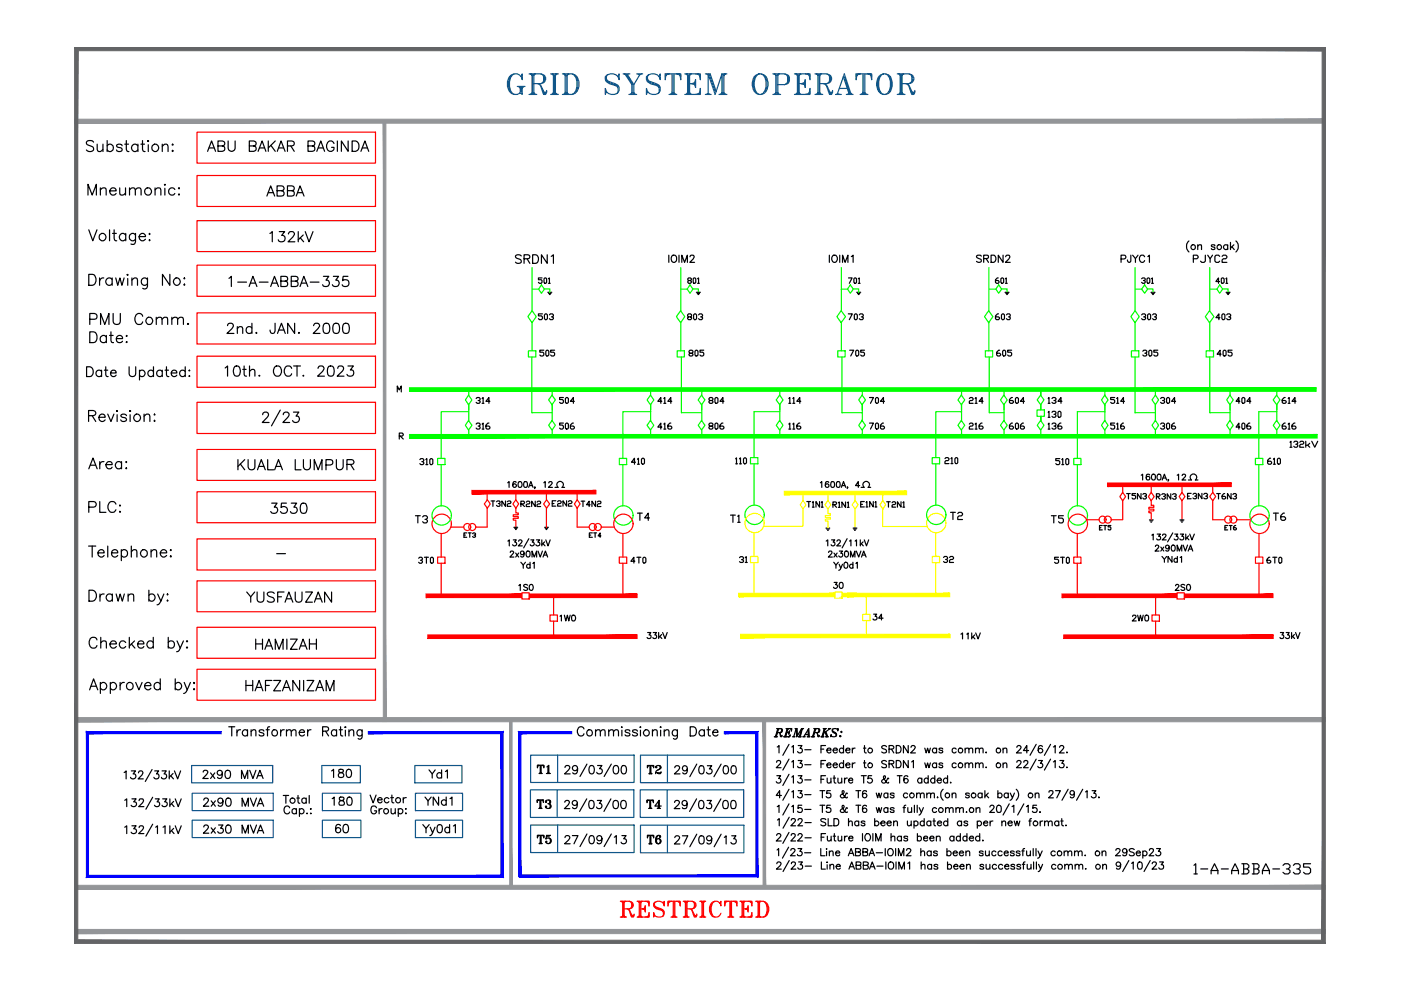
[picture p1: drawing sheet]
<svg xmlns="http://www.w3.org/2000/svg" width="297mm" height="210mm" viewBox="0 0 297 210" stroke-linecap="round" stroke-linejoin="round" font-family="sans-serif">
<!-- layer: 0 -->
<g fill="#939598" stroke="#939598" stroke-width=".21">
<path d="M15.8 197.1v.9l265.2-.9zM15.8 198l265.2-.9v.9z"/>
<path d="M15.8 188.6h265.2v-.9zM15.8 187.7h265.2l-265.2 .9z"/>
<path d="M15.8 25.3v.8l265.1-.8zM15.8 26.1l265.1-.8v.8z"/>
<path d="M15.8 153h265.2v-.9zM15.8 152.1h265.2l-265.2 .9z"/>
<path d="M81.3 25.7l.5 127.3v-127.3zM81.3 25.7l.5 127.3h-.5z"/>
<path d="M108.1 152.8l.5 35.3v-35.3zM108.1 152.8l.5 35.3h-.5z"/>
<path d="M161.8 152.7l.5 35.3v-35.3zM161.8 152.7l.5 35.3h-.5z"/>
</g>
<g fill="none" stroke="#105689" stroke-width=".25">
<path d="M108.2 16.3a2.85 2.85 0 0 0 0 3.1M109 15.7a2.76 2.76 0 0 0 0 4.3M109.7 18.3h1.6M109.9 18.3l.4 .2M110.1 18.3l.2 .5M110.3 18.3v1.3l-.2 .2M110.5 16.3l.2-.6v1.2a1.59 1.59 0 0 0-1.7-1.2 1.59 1.59 0 0 0-1.4 1.6 2.02 2.02 0 0 0 2.1 2.7l.4-.2h.4l.2 .2v-1.7M110.5 18.5v1.1M110.9 18.3l-.2 .5M111.1 18.3l-.4 .2M112.2 15.7h2.5l.6 .2a.98 .98 0 0 1 0 1.6l-.6 .2h-1.5M112.4 15.7l.4 .2"/>
<path d="M112.6 15.7l.2 .3M112.8 15.7v4.3M112.8 19.8l-.4 .2M112.8 19.6l-.2 .4M113 15.9v3.9M113.2 15.7v4.3M113.2 19.6l.2 .4M113.2 19.8l.4 .2M113.4 15.7l-.2 .3M113.6 15.7l-.4 .2M114 17.7l.5 .2 .2 .4 .6 1.7h.4l.2-.8M114.5 17.9l1 1.7 .4-.2"/>
<path d="M114.7 15.7l.4 .2 .2 .4v.8l-.2 .4-.4 .2M115.1 19.2l.2 .4 .4 .2M115.3 16l.2 .5-.2 .8M116.7 15.7h1.7M117 15.7l.3 .2M117.2 15.7l.1 .3M117.3 15.7v4.3M117.3 19.8l-.3 .2M117.3 19.6l-.1 .4M117.5 15.9v3.9M117.8 15.7v4.3M117.8 19.6l.2 .4"/>
<path d="M117.8 19.8l.4 .2M118 15.7l-.2 .3M118.2 15.7l-.4 .2M119.2 15.7h2.1a2.36 2.36 0 0 1 1 3.7l-.4 .4-.6 .2h-2.1M119.5 15.7l.3 .2M119.6 15.7l.2 .3M119.8 15.7v4.3M119.8 19.8l-.3 .2M119.8 19.6l-.2 .4M120 15.9v3.9M120.3 15.7v4.3M120.3 19.6l.2 .4"/>
<path d="M120.3 19.8l.4 .2M120.5 15.7l-.2 .3M120.7 15.7l-.4 .2M121.3 15.7a2.76 2.76 0 0 1 0 4.3M122.1 16.3a2.85 2.85 0 0 1 0 3.1M128.6 16.9l.2 .4 2 .8 .2 .4M128.8 15.9a.87 .87 0 0 0 .4 1.4l1.8 .8a1.24 1.24 0 0 1 0 1.5 1.24 1.24 0 0 1-1.4 .4l-.6-.2-.4-.4-.3-.6v1.2l.3-.6M131 16.3l.3-.6v1.2a1.66 1.66 0 0 0-1.3-1.2 1.66 1.66 0 0 0-1.7 .6v.6l.3 .4 .6 .4 1.6 .6 .2 .5v.6l-.2 .4M132.1 15.7h1.4M132.3 15.7l.4 .2M132.5 15.7l1.5 2.2v2.1M132.7 15.7l1.5 2.2v1.9"/>
<path d="M132.9 15.7l1.5 2.2v2.1M133.3 15.7l-.4 .2M134 19.8l-.5 .2M134 19.6l-.2 .4M134.4 19.6l.2 .4M134.4 19.8l.4 .2M135 15.7h1.3M135.2 15.7l.4 .2 .4-.2M135.6 15.9l-1.2 2M137.3 16.9l.2 .4 2.1 .8 .2 .4M137.5 15.9a.87 .87 0 0 0 .4 1.4l1.9 .8a1.24 1.24 0 0 1 0 1.5 1.24 1.24 0 0 1-1.5 .4l-.6-.2-.4-.4-.2-.6v1.2l.2-.6M139.8 16.3l.2-.6v1.2a1.66 1.66 0 0 0-1.3-1.2 1.66 1.66 0 0 0-1.6 .6v.6l.2 .4 .6 .4 1.7 .6 .2 .5v.6l-.2 .4"/>
<path d="M141.2 15.7l-.2 1.2v-1.2h3.3v1.2l-.2-1.2M141.4 15.7l-.4 .6M141.6 15.7l-.6 .3M142.1 15.7l-1.1 .2M142.5 15.7v4.3M142.5 19.8l-.4 .2M142.5 19.6l-.2 .4M142.7 15.9v3.9M142.9 15.7v4.3M142.9 19.6l.2 .4M142.9 19.8l.4 .2M143.3 15.7l1 .2"/>
<path d="M143.7 15.7l.6 .3M143.9 15.7l.4 .6M145.2 15.7h3.3v1.2l-.2-1.2M145.4 15.7l.4 .2M145.6 15.7l.2 .3M145.8 15.7v4.3M145.8 19.8l-.4 .2M145.8 19.6l-.2 .4M146 15.9v3.9M146.2 15.7v4.3M146.2 17.7h1.3M146.2 19.6l.2 .4"/>
<path d="M146.2 19.8l.4 .2M146.4 15.7l-.2 .3M146.6 15.7l-.4 .2M147.5 16.9v1.6l-.2-.8zM147.5 17.3l-.4 .4 .4 .4M147.5 17.5l-.9 .2 .9 .2M147.5 15.7l1 .2M147.9 15.7l.6 .3M148.1 15.7l.4 .6M148.5 19.8l-1 .2M148.5 19.6l-.6 .4M148.5 19.4l-.4 .6"/>
<path d="M149.5 15.7h1.1l1.2 3.7M149.8 15.7l.3 .2M150.1 19.8v-4.1l1.5 4.3 1.5-4.3v4.3M150.4 15.7l1.2 3.7M153.1 15.7h1M153.1 19.8l-.5 .2M153.1 19.6l-.2 .4M153.3 15.9v3.9M153.5 15.7v4.3M153.5 19.6l.2 .4M153.5 19.8l.4 .2M153.7 15.7l-.2 .3"/>
<path d="M153.9 15.7l-.4 .2M159.9 16.3a1.66 1.66 0 0 1 2-.5 1.66 1.66 0 0 1 .9 1.7 1.86 1.86 0 0 1-.5 2 1.86 1.86 0 0 1-2 .3 2.82 2.82 0 0 1-.4-3.5zM160.1 16.3a2.85 2.85 0 0 0 0 3.1M160.9 15.7a2.76 2.76 0 0 0 0 4.3M161.4 15.7a2.23 2.23 0 0 1 1 2.6l-.2 .9-.4 .6-.4 .2M162.2 16.3a2.85 2.85 0 0 1 0 3.1M163.9 15.7h2.5l.6 .2a1.17 1.17 0 0 1 .4 1.2 1.17 1.17 0 0 1-1 .8h-1.5M164.1 15.7l.4 .2M164.3 15.7l.2 .3M164.5 15.7v4.3M164.5 19.8l-.4 .2M164.5 19.6l-.2 .4"/>
<path d="M164.7 15.9v3.9M164.9 15.7v4.3M164.9 19.6l.2 .4M164.9 19.8l.4 .2M165.1 15.7l-.2 .3M165.3 15.7l-.4 .2M166.4 15.7l.4 .2 .2 .4v1l-.2 .4-.4 .2M167 16l.2 .5v.6l-.2 .4M168.4 15.7h3.3v1.2l-.2-1.2M168.6 15.7l.5 .2M168.9 15.7l.2 .3M169.1 15.7v4.3"/>
<path d="M169.1 19.8l-.5 .2M169.1 19.6l-.2 .4M169.3 15.9v3.9M169.4 17.7h1.3M169.4 15.7v4.3M169.4 19.6l.3 .4M169.4 19.8l.5 .2M169.7 15.7l-.3 .3M169.9 15.7l-.5 .2M170.7 16.9v1.6l-.2-.8zM170.7 17.3l-.4 .4 .4 .4M170.7 17.5l-.8 .2 .8 .2"/>
<path d="M170.7 15.7l1 .2M171.1 15.7l.6 .3M171.4 15.7l.3 .6M171.7 19.8l-1 .2M171.7 19.6l-.6 .4M171.7 19.4l-.3 .6M172.8 15.7h2.5l.6 .2a.98 .98 0 0 1 0 1.6l-.6 .2h-1.5M173 15.7l.4 .2M173.2 15.7l.2 .3M173.4 15.7v4.3M173.4 19.8l-.4 .2M173.4 19.6l-.2 .4"/>
<path d="M173.6 15.9v3.9M173.8 15.7v4.3M173.8 19.6l.2 .4M173.8 19.8l.4 .2M174 15.7l-.2 .3M174.2 15.7l-.4 .2M174.7 17.7l.4 .2 .2 .4 .6 1.7h.4l.2-.8M175.1 17.9l1 1.7 .4-.2M175.3 15.7l.4 .2 .2 .4v.8l-.2 .4-.4 .2M175.7 19.2l.2 .4 .4 .2M175.9 16l.2 .5-.2 .8M177.6 19.8l1.4-4.1 1.5 4.3"/>
<path d="M178 18.8h1.9M178.8 16.3l1.3 3.7M179 16.3l1.2 3.7M180.1 19.8l-.5 .2M180.1 19.6l-.2 .4M180.2 19.6l.5 .4M181.7 15.7l-.2 1.2v-1.2h3.3v1.2l-.2-1.2M181.9 15.7l-.4 .6M182.1 15.7l-.6 .3M182.5 15.7l-1 .2M183 15.7v4.3M183 19.8l-.5 .2"/>
<path d="M183 19.6l-.3 .4M183.2 15.9v3.9M183.4 15.7v4.3M183.4 19.6l.2 .4M183.4 19.8l.4 .2M183.8 15.7l1 .2M184.2 15.7l.6 .3M184.4 15.7l.4 .6M186.3 16.3a1.63 1.63 0 0 1 1.9-.5 1.63 1.63 0 0 1 1 1.7 1.9 1.9 0 0 1-1.9 2.5 2.42 2.42 0 0 1-1-3.7zM186.5 16.3a2.85 2.85 0 0 0 0 3.1M187.3 15.7a2.29 2.29 0 0 0-1 2.6l.2 .9 .4 .6 .4 .2M187.7 15.7a2.23 2.23 0 0 1 1.1 2.6l-.2 .9-.4 .6-.5 .2"/>
<path d="M188.6 16.3a3.1 3.1 0 0 1 0 3.1M190.2 15.7h2.5l.6 .2a.98 .98 0 0 1 0 1.6l-.6 .2h-1.5M190.4 15.7l.5 .2M190.7 15.7l.2 .3M190.9 15.7v4.3M190.9 19.8l-.5 .2M190.9 19.6l-.2 .4M191.1 15.9v3.9M191.2 15.7v4.3M191.2 19.6l.3 .4M191.2 19.8l.5 .2M191.5 15.7l-.3 .3"/>
<path d="M191.7 15.7l-.5 .2M192.1 17.7l.4 .2 .2 .4 .6 1.7h.4l.3-.8M192.5 17.9l.8 1.5 .2 .2 .5-.2M192.7 15.7l.5 .2 .1 .4v.8l-.1 .4-.5 .2M193.2 19.2l.1 .4 .4 .2M193.3 16l.2 .5-.2 .8M112.2 20h1.6M116.7 20h1.7M133.3 20h1.7M141.8 20h1.7M145.2 20h3.3v-1.2l-.2 1.2M149.5 20h1.3"/>
<path d="M149.8 20l.3-.2 .5 .2M152.4 20h1.7M163.9 20h1.6M168.4 20h3.3v-1.2l-.2 1.2M172.8 20h1.6M177.2 20h1.2M177.4 20l.2-.2 .4 .2M179.4 20h1.5M182.4 20h1.6M190.2 20h1.7M40.6 162.3h17.2v3.7h-17.2zM40.8 168.2h17.1v3.7h-17.1z"/>
<path d="M40.8 173.9h17.1v3.7h-17.1zM68.2 162.3h8.2v3.7h-8.2zM68.4 168.2h8.1v3.7h-8.1zM68.4 173.9h8.1v3.7h-8.1zM88 162.3h9.9v3.7h-9.9zM88.1 168.2h10v3.7h-10zM88.1 173.9h10v3.7h-10zM112.5 167.5h21.9v5.8h-21.9zM112.5 160.1h21.9v5.8h-21.9zM112.5 174.9h21.9v5.9h-21.9zM118.1 167.5v5.8M118.2 160.1v5.8"/>
<path d="M118.2 174.9v5.9M135.7 167.5h22v5.8h-22zM135.8 160.1h21.9v5.8h-21.9zM135.8 175h21.9v5.8h-21.9zM141.5 167.5v5.8M141.5 160.1v5.8M141.5 175v5.8"/>
</g>
<g fill="#636466" stroke="#636466" stroke-width=".21">
<path d="M280.3 10.8v188.5l.7-189.2zM281 10.1v189.9l-.7-.7z"/>
<path d="M16.5 199.3l264.5 .7-.7-.7zM16.5 199.3l264.5 .7h-265.2z"/>
<path d="M16.5 10.8l-.7 189.2 .7-.7zM15.8 10.1l.7 .7-.7 189.2z"/>
<path d="M15.8 10.1l.7 .7h263.8zM15.8 10.1h265.2l-.7 .7z"/>
</g>
<g fill="none" stroke="#000" stroke-width=".25">
<path d="M19.8 30.1a.85 .85 0 0 0-.8-.3 .85 .85 0 0 0-.7 .6l.2 .3 1.1 .4a.56 .56 0 0 1 0 .9 1.01 1.01 0 0 1-1.3-.2M20.6 30.6l.1 1.4 .6 .1 .5-.4M21.3 39.8v1.6M21.8 30.6v1.5M22.7 30.9a.73 .73 0 0 1 1.1-.1 .73 .73 0 0 1 0 1.1 .73 .73 0 0 1-1.1-.1M22.7 29.8v2.3M25.4 39.8v1.1a.55 .55 0 0 0 .9 .4l.3-.4M25.9 30.9a.67 .67 0 0 0-1.2 0l.3 .3 .6 .1a.43 .43 0 0 1 .2 .7 .74 .74 0 0 1-1.1-.2M26.4 30.6h.8M26.6 39.8v1.6M26.8 29.8v1.9l.1 .3 .4 .1M27.5 39.8v1.6"/>
<path d="M29.2 30.9a.75 .75 0 0 0-1.1-.1 .75 .75 0 0 0 0 1.1 .75 .75 0 0 0 1.1-.1M29.2 30.6v1.5M29.9 30.6h.7M30.2 29.8v1.9l.1 .3 .5 .1M31.3 29.9h.2l-.1 .1zM31.4 30.7v1.4M32.9 39.8v1.6M34.4 31l.6-.4 .5 .1 .1 1.4M34.4 30.6v1.5M35 39.1l.1 .1-.1 .1zM35 39.9v1.5M36.5 30.7l.1-.1 .1 .1z"/>
<path d="M36.5 32l.1-.1 .1 .1-.1 .1zM37.8 39.9h.2v.1zM18.7 41.4v-2.3l.8 2.3 .9-2.3v2.3M18.8 58.2h.8a1.25 1.25 0 0 1 .8 1.1 1.25 1.25 0 0 1-.8 1.2h-.8zM18.8 48.7l.9 2.4 .9-2.4M21.1 58.9v1.6M21.3 40.3a.85 .85 0 0 1 1.1-.4l.1 1.5M22 58.9a.78 .78 0 0 0-.9 .7M23.2 48.7v2.4M23.3 40.5h1.3a.71 .71 0 0 0-1-.6 .71 .71 0 0 0-.2 1.1 .7 .7 0 0 0 1.2 0M23.8 59.3a.75 .75 0 0 0-1.1-.1 .75 .75 0 0 0 0 1.1 .75 .75 0 0 0 1.1-.1M23.8 58.9v1.6"/>
<path d="M23.9 49.5h.8M24.2 48.7v1.9l.1 .3 .5 .2M24.5 58.9l.5 1.6 .4-1.6 .5 1.6 .4-1.6M26.7 49.8a.75 .75 0 0 0-1.2-.1 .75 .75 0 0 0 0 1.1 .75 .75 0 0 0 1.2-.1M26.7 49.5v1.6M27 58.3h.2l-.1 .1zM27.1 59.1v1.4M27.5 40.3l.5-.5 .6 .1 .1 1.5M28 59.4l.5-.5 .6 .2 .1 1.4M28 58.9v1.6M28.7 40.3l.5-.5 .6 .1 .1 1.5M28.7 49.5v1.8l-.1 .3a.61 .61 0 0 1-.8 .1"/>
<path d="M28.7 49.8a.73 .73 0 0 0-1.1-.1 .73 .73 0 0 0 0 1.1 .73 .73 0 0 0 1.1-.1M29.5 50.2h1.3a.72 .72 0 0 0-1-.7 .72 .72 0 0 0-.2 1.2 .7 .7 0 0 0 1.2 0M31.3 58.9v1.8l-.2 .3a.63 .63 0 0 1-.8 .1M31.3 59.3a.73 .73 0 0 0-1.1-.1 .73 .73 0 0 0 0 1.1 .73 .73 0 0 0 1.1-.1M31.7 49.5l.1 .1-.1 .1zM31.7 50.8l.1 .1-.1 .2zM32.9 40.3l.5-.5 .6 .1 .1 1.5M36 58.2v2.3l-1.6-2.3v2.3M37.1 40.2a.73 .73 0 0 0-1.1-.1 .73 .73 0 0 0 0 1 .73 .73 0 0 0 1.1-.1M37.8 41.3l.2-.2v.2zM39 59.1l.1-.2 .1 .2zM18.4 77.8h.7a1.12 1.12 0 0 1 .7 1 1.12 1.12 0 0 1-.7 1h-.7z"/>
<path d="M19 67.7l1.3-.1a.65 .65 0 0 0 .3-.7 .65 .65 0 0 0-.6-.4h-1v2.3M19 70.4h.8a1.22 1.22 0 0 1 .8 1.1 1.22 1.22 0 0 1-.8 1.1h-.8zM21.3 68.8v-2.3l.9 2.3 .9-2.3v2.3M21.5 78.8a.66 .66 0 0 0-.9-.1 .66 .66 0 0 0 0 1 .66 .66 0 0 0 .9-.2M21.5 78.5v1.3M22.1 78.5h.7M22.4 77.8v1.7l.1 .3h.4M22.5 71.5a.73 .73 0 0 0-1-.1 .73 .73 0 0 0 0 1 .73 .73 0 0 0 1-.1M22.5 71.1v1.5M23.2 71.1h.8M23.4 79.1h1.2a.63 .63 0 0 0-.9-.6 .63 .63 0 0 0-.2 1 .63 .63 0 0 0 1.1 0M23.5 70.4v1.8l.2 .4h.4"/>
<path d="M24 66.5v1.7a.77 .77 0 0 0 .8 .6 .77 .77 0 0 0 .7-.6v-1.7M24.7 71.8h1.3a.68 .68 0 0 0-.8-.7 .68 .68 0 0 0-.5 .9 .72 .72 0 0 0 .5 .6 .72 .72 0 0 0 .8-.3M26.7 71.2l.2-.1 .1 .1zM26.9 72.4v.2h-.2zM27.4 77.8v1.4a.71 .71 0 0 0 .7 .6 .71 .71 0 0 0 .7-.6v-1.4M29.6 78.8a.66 .66 0 0 1 .9-.1 .66 .66 0 0 1 0 1 .66 .66 0 0 1-.9-.2M29.6 78.5v2.1M30.3 67.1a.84 .84 0 0 0-1-.6 .84 .84 0 0 0-.7 .9 1.04 1.04 0 0 0 .2 1.1 1.04 1.04 0 0 0 1.2 .2l.3-.5M32.5 78.8a.66 .66 0 0 0-.9-.1 .66 .66 0 0 0 0 1 .66 .66 0 0 0 .9-.2M32.5 77.8v2M33.1 67.7l.6-.4 .5 .1 .2 1.4M33.1 67.3v1.5"/>
<path d="M34.4 67.7l.5-.4 .6 .1v1.4M34.4 78.8a.66 .66 0 0 0-1-.1 .66 .66 0 0 0 0 1 .66 .66 0 0 0 1-.2M34.4 78.5v1.3M35 78.5h.7M35.3 77.8v1.7l.1 .3h.4M36.3 79.1h1.2a.63 .63 0 0 0-.9-.6 .63 .63 0 0 0-.2 1 .63 .63 0 0 0 1.1 0M36.4 67.7l.6-.4 .5 .1 .2 1.4M36.4 67.3v1.5M37.7 67.7l.5-.4 .6 .1 .1 1.4M39 60.4l.1-.2 .1 .2-.1 .1zM39.3 78.8a.66 .66 0 0 0-1-.1 .66 .66 0 0 0 0 1 .66 .66 0 0 0 1-.2M39.3 77.8v2"/>
<path d="M39.7 68.7l.2-.1 .1 .1zM40 78.6h.2zM40 79.8h.2zM18.8 88.1l1.3-.1a.51 .51 0 0 0 0-.8l-1.3-.2v2.4M18.8 99.4l.9-2.3 .9 2.3M19.2 98.6h1.1M19.5 88.1l.8 1.3M21 88.5h1.3a.68 .68 0 0 0-.8-.7 .68 .68 0 0 0-.5 .9 .7 .7 0 0 0 .5 .7 .7 .7 0 0 0 .8-.4M21.2 97.9v1.5M22 97.9a.72 .72 0 0 0-.8 .6M22.5 98.5h1.3a.52 .52 0 0 0-.4-.6 .74 .74 0 0 0-.9 1 .74 .74 0 0 0 1.3 .2M22.8 87.8l.7 1.6 .7-1.6"/>
<path d="M24.7 87.2l.1-.2 .1 .2zM24.8 87.9v1.5M25.8 98.2a.73 .73 0 0 0-1.1-.1 .73 .73 0 0 0 0 1.1 .73 .73 0 0 0 1.1-.1M25.8 97.9v1.5M26.7 98h.2l-.1 .1zM26.8 99.2v.2l-.1-.1zM26.8 88.1a.71 .71 0 0 0-1.2 0l.3 .4 .8 .2 .1 .3a.71 .71 0 0 1-1.2 0M27.5 87.2l.1-.2 .1 .2zM27.6 87.9v1.5M30.6 88.3l.5-.5 .6 .1 .1 1.5M30.6 87.8v1.6M32.8 87.8l.1 .1-.1 .1z"/>
<path d="M32.8 89.1l.1 .1-.1 .2zM18.8 115.8h1.5M18.8 107.5h1a.59 .59 0 0 0 .6-.6 .59 .59 0 0 0-.6-.6h-1v2.3M19.5 115.8v2.3M20.8 117.2h1.3a.68 .68 0 0 0-.8-.7 .68 .68 0 0 0-.5 .9 .7 .7 0 0 0 .5 .7 .7 .7 0 0 0 .8-.3M21.2 106.3v2.3h1.3M22.8 115.8v2.3M23.7 117.2h1.3a.68 .68 0 0 0-.8-.7 .68 .68 0 0 0-.5 .9 .7 .7 0 0 0 .5 .7 .7 .7 0 0 0 .8-.3M24.6 106.9a.87 .87 0 0 0-1-.6 .87 .87 0 0 0-.7 .9 1.07 1.07 0 0 0 .2 1.1 1.07 1.07 0 0 0 1.1 .2l.4-.4M25.3 107.2h.3l-.2 .1zM25.4 108.4l.2 .1-.2 .1zM25.7 116.9a.73 .73 0 0 1 1.1-.1 .73 .73 0 0 1 0 1.1 .73 .73 0 0 1-1.1-.1"/>
<path d="M25.7 116.5v2.4M27.8 117l.6-.5 .5 .2 .1 1.4M27.8 115.8v2.3M32 117l.6-.5 .5 .2 .1 1.4M32 116.5v1.6M34 117.2h1.3a.72 .72 0 0 0-1-.6 .72 .72 0 0 0-.2 1.2 .7 .7 0 0 0 1.2 0M36.1 116.7l.1-.2 .1 .2zM36.2 117.9v.2l-.1-.1zM117.7 103.3h.6M118.3 103.3a.7 .7 0 0 1-.1-1 .7 .7 0 0 1 1.1 0 .7 .7 0 0 1-.1 1M119.2 103.3h.5M182.6 103.3h.6"/>
<path d="M183.2 103.3a.7 .7 0 0 1-.1-1 .7 .7 0 0 1 1.1 0 .7 .7 0 0 1-.1 1M184.1 103.3h.5M252 101.8h.6M252.6 101.8a.7 .7 0 0 1-.1-1.1 .7 .7 0 0 1 1.1 0 .7 .7 0 0 1-.2 1.1M253.4 101.8h.6M18.9 125.1h.7a1.23 1.23 0 0 1 .9 1.2 1.23 1.23 0 0 1-.9 1.2h-.7zM20.6 135.7a.85 .85 0 0 0-1-.6 .85 .85 0 0 0-.7 .9 1.04 1.04 0 0 0 .2 1.1 1.04 1.04 0 0 0 1.2 .2l.3-.4M21.2 125.9v1.6M21.4 136.3a.8 .8 0 0 1 1.1-.3v1.4M21.4 135.1v2.3M22.1 125.9a.72 .72 0 0 0-.9 .7M23.3 136.5h1.4a.71 .71 0 0 0-1-.6 .71 .71 0 0 0-.3 1.2 .7 .7 0 0 0 1.3 0"/>
<path d="M23.8 126.2a.73 .73 0 0 0-1.1-.1 .73 .73 0 0 0 0 1.1 .73 .73 0 0 0 1.1-.1M23.8 125.9v1.6M24.6 125.9l.4 1.6 .5-1.6 .4 1.6 .5-1.6M26.7 136.2a.75 .75 0 0 0-1.2-.1 .75 .75 0 0 0 0 1.1 .75 .75 0 0 0 1.2-.1M27.2 126.4a.8 .8 0 0 1 1.1-.4v1.5M27.2 125.9v1.6M27.4 135.1v2.3M27.8 136.5l.8 .9M28.5 135.9l-1.1 1.1M29.2 136.5h1.3a.71 .71 0 0 0-1-.6 .71 .71 0 0 0-.2 1.2 .71 .71 0 0 0 1.2 0M31.6 126.2a.73 .73 0 0 1 1-.1 .73 .73 0 0 1 0 1.1 .73 .73 0 0 1-1-.1M31.6 125.1v2.4"/>
<path d="M32.5 136.2a.75 .75 0 0 0-1.1-.1 .75 .75 0 0 0 0 1.1 .75 .75 0 0 0 1.1-.1M32.5 135.1v2.3M33.4 125.9l.7 1.6 .6-1.6M34.1 127.5l-.5 .6-.3 .1M35.4 126h.2l-.1 .2zM35.4 127.3h.2l-.1 .2zM35.7 136.2a.73 .73 0 0 1 1.1-.1 .73 .73 0 0 1 0 1.1 .73 .73 0 0 1-1.1-.1M35.7 135.1v2.3M37.5 135.9l.7 1.5 .7-1.5M38.2 137.4l-.2 .5-.5 .3M39.5 136h.3l-.1 .1zM39.5 137.3l.2-.1 .1 .1z"/>
<path d="M19 146.3l.8-2.4 .9 2.4M19.3 145.5h1.1M21.3 145a.75 .75 0 0 1 1.1-.1 .75 .75 0 0 1 0 1.1 .75 .75 0 0 1-1.1-.1M21.3 144.7v2.3M23.4 145a.73 .73 0 0 1 1.1-.1 .73 .73 0 0 1 0 1.1 .73 .73 0 0 1-1.1-.1M23.4 144.7v2.3M25.5 144.7v1.6M26.4 144.7a.78 .78 0 0 0-.9 .7M28.8 144.7l.6 1.6 .7-1.6M30.7 145.4h1.3a.68 .68 0 0 0-.8-.7 .68 .68 0 0 0-.5 .9 .7 .7 0 0 0 .5 .7 .7 .7 0 0 0 .8-.4M34 145a.73 .73 0 0 0-1.1-.1 .73 .73 0 0 0 0 1.1 .73 .73 0 0 0 1.1-.1M34 143.9v2.4"/>
<path d="M37.2 145a.75 .75 0 0 1 1.1-.1 .75 .75 0 0 1 0 1.1 .75 .75 0 0 1-1.1-.1M37.2 143.9v2.4M39.1 144.7l.6 1.6 .7-1.6M39.7 146.3a.92 .92 0 0 1-.8 .7M41 146.1h.3l-.2 .2zM41.1 144.7l.2 .1-.2 .1zM48.5 154.1h1.3M49.1 154.1v1.9M50.2 154.7v1.3M51 154.7a.64 .64 0 0 0-.8 .6M52.5 155a.62 .62 0 0 0-.9-.1 .62 .62 0 0 0 0 1 .62 .62 0 0 0 .9-.1M52.5 154.7v1.3"/>
<path d="M53.2 155.1l.5-.4 .5 .1 .1 1.2M53.2 154.7v1.3M56 155a.57 .57 0 0 0-1.1 0l.1 .2 .9 .3 .1 .3a.62 .62 0 0 1-1.1 0M56.4 154.7h.7M57.2 154.1l-.4 .1-.1 .3v1.5M59.5 154.7v1.3M60.3 154.7a.64 .64 0 0 0-.8 .6M60.7 155.1l.5-.4 .5 .1 .1 1.2M60.7 154.7v1.3M61.8 155.1l.4-.4 .5 .1 .1 1.2M63.4 155.3h1.1a.57 .57 0 0 0-.6-.6 .57 .57 0 0 0-.5 .8 .6 .6 0 0 0 .5 .5 .6 .6 0 0 0 .6-.2M65.2 154.7v1.3"/>
<path d="M65.9 154.7a.58 .58 0 0 0-.7 .6M68.4 155l1.1-.1 .2-.3-.1-.3-.4-.2h-.8v1.9M69 155l.7 1M71.4 155a.62 .62 0 0 0-1-.1 .62 .62 0 0 0 0 1 .62 .62 0 0 0 1-.1M71.4 154.7v1.3M71.9 154.7h.7M72.2 154.1v1.6l.1 .3h.4M73.2 154.1l.1 .1-.1 .1zM73.2 154.8v1.2M74 155.1l.5-.4 .4 .1 .1 1.2M74 154.7v1.3M76.8 154.7v1.6a.51 .51 0 0 1-.3 .4 .51 .51 0 0 1-.6-.1"/>
<path d="M76.8 155a.62 .62 0 0 0-.9-.1 .62 .62 0 0 0 0 1 .62 .62 0 0 0 .9-.1M123.8 154.6a.72 .72 0 0 0-.8-.5 .72 .72 0 0 0-.6 .7v.5a.72 .72 0 0 0 .6 .7 .72 .72 0 0 0 .8-.4M126.3 155.1l.4-.4 .5 .1 .1 1.2M126.3 154.7v1.3M127.3 155.1l.4-.4 .5 .1 .1 1.2M129.1 155.1l.4-.4 .5 .1 .1 1.2M129.1 154.7v1.3M130.1 155.1l.4-.4 .5 .1 .1 1.2M131.9 154.1v.2zM131.9 154.8v1.2M133.5 155a.57 .57 0 0 0-1 0l.1 .2 .9 .3v.3a.62 .62 0 0 1-1 0M135.2 155a.6 .6 0 0 0-1.1 0l.1 .2 .8 .3 .2 .3a.65 .65 0 0 1-1.1 0"/>
<path d="M135.8 154.1v.2zM135.8 154.8v1.2M138.3 155.1l.5-.4 .5 .1v1.2M138.3 154.7v1.3M140.1 154.1l.1 .1-.1 .1zM140.1 154.8v1.2M140.8 155.1l.5-.4 .5 .1v1.2M140.8 154.7v1.3M143.6 154.7v1.6a.51 .51 0 0 1-.3 .4 .51 .51 0 0 1-.5-.1M143.6 155a.62 .62 0 0 0-.9-.1 .62 .62 0 0 0 0 1 .62 .62 0 0 0 .9-.1M146.3 154.1h.7a1.04 1.04 0 0 1 .7 1 1.04 1.04 0 0 1-.7 .9h-.7zM149.3 155a.64 .64 0 0 0-.9-.1 .64 .64 0 0 0 0 1 .64 .64 0 0 0 .9-.1"/>
<path d="M149.3 154.7v1.3M149.9 154.7h.7M150.2 154.1v1.6l.1 .3h.4M151.1 155.3h1.1v-.2a.64 .64 0 0 0-1.1-.1 .64 .64 0 0 0 .5 1h.3l.3-.2M164.2 156.2h.6M164.2 156.2h.5M164.5 156l-.2 .2M164.6 156l.1 .2M164.7 154.5h.9l.3 .2a.46 .46 0 0 1-.4 .6h-.7M164.7 154.5h.6M164.8 158.4l.4-.3v1.5M164.8 154.5l.1 .1"/>
<path d="M164.9 154.5l-.5 1.7M165 154.5l-.5 1.7M165.1 154.5l-.5 1.7M165.2 155.3l.1 .1 .3 .6h.2M165.2 154.5l-.2 .1M165.4 155.5l.2 .7h.1l.1-.3M165.6 154.5v.1a.55 .55 0 0 1-.1 .7M165.6 156l.1 .1M165.7 154.6l.1 .3-.2 .3M166.1 156.2h1.3l.1-.4-.2 .4M166.2 156.2h.5M166.5 156l-.2 .2"/>
<path d="M166.6 156l.1 .2M166.7 154.5h1.2l-.1 .5v-.5M166.7 154.5h.5M166.8 155.3h.5M166.8 154.5l.1 .1M166.9 154.5l-.5 1.7M167 154.5l-.5 1.7M167.1 154.5l-.5 1.7M167.2 154.5l-.2 .1M167.3 157.8l-1.3 2.3M167.3 155.2l-.1 .1v.2M167.3 155.2l-.2 .1 .1 .1"/>
<path d="M167.4 155l-.2 .7zM167.4 156.1l-.3 .1M167.4 156l-.2 .2M167.5 156l-.3 .2M167.5 154.5l.3 .1M167.6 154.5l.2 .1M167.7 154.5l.1 .3M167.9 158.4l.3-.3v1.5M168 156.2h.6M168.1 156.2h.4M168.6 154.5h.4l.1 1.5 .9-1.5M168.6 154.5l.2 .1 .1 1.6 .2-.2"/>
<path d="M168.7 154.5l.1 .1M168.8 154.5l-.5 1.6M168.9 154.5l.1 1.5M169.2 158.1h.8l-.4 .6a.51 .51 0 0 1 .4 .8 .51 .51 0 0 1-.9-.2M169.2 156.2h.7M169.3 156.2h.5M169.6 156l-.2 .2M169.7 156v.2M170 154.5l-.5 1.7M170 154.5h.4M170 154.5l-.4 1.7M170.1 154.5l-.4 1.7"/>
<path d="M170.2 156.2h.5M170.2 154.5l-.2 .1M170.3 156.2h.3M170.3 154.5l-.3 .1M170.5 156.1l1-1.6 .1 1.7M170.6 159h1.3M170.7 155.7h.7M171.1 156.2h.6M171.3 154.8l.1 1.4M171.4 154.6l.1 1.5M171.4 156.1l-.2 .1M171.4 156l-.1 .2"/>
<path d="M171.6 156v.2M172 156.2h.7M172.1 156.2h.5M172.4 156l-.2 .2M172.5 156v.2M172.5 154.5h1l.3 .2a.46 .46 0 0 1-.4 .6h-.7M172.6 154.5h.5M172.7 154.5l.1 .1M172.8 154.5l-.5 1.7M172.9 154.5l-.5 1.7M173 154.5l-.5 1.7M173 155.3l.3 .2 .2 .5h.2"/>
<path d="M173 154.5l-.1 .1M173.3 155.5l.2 .7h.1l.1-.3M173.5 154.5l.1 .1a.55 .55 0 0 1-.2 .7M173.5 156l.1 .1M173.6 154.6l.1 .3-.1 .3M174.1 156.2h.6M174.1 158.8h.6M174.1 156.2h.5M174.4 156l-.2 .2M174.4 156l.1 .2M174.5 154.5h.7M174.6 154.5h.5"/>
<path d="M174.7 154.5l.1 .1M174.8 154.5l-.5 1.7M174.9 154.5l-.5 1.7M174.9 155.2l.4 1M175 158.1h-.9v1.5M175 156.2h.6M175 155.2l.4 1M175 154.5l-.1 .1M175.1 155.2l.4 .9M175.3 156.1l-.2 .1M175.3 156l-.1 .2M175.3 159h.9v-.1a.47 .47 0 0 0-.7-.1 .47 .47 0 0 0 0 .7 .47 .47 0 0 0 .7-.1"/>
<path d="M175.4 156l.1 .2M175.6 154.5h.5M175.7 154.5h.4M175.9 154.6l-1.3 .9M176.5 155l.8 .7M176.6 154.6v.5l.5 .2a.46 .46 0 0 1 .3 .5 .46 .46 0 0 1-.5 .4l-.6-.1-.1-.4-.1 .5 .2-.2M176.6 159h.9a.47 .47 0 0 0-.6-.3 .47 .47 0 0 0-.2 .7l.3 .2 .5-.2M177.5 154.6l.2-.1-.1 .5a.6 .6 0 0 0-.6-.6 .6 .6 0 0 0-.6 .6l.3 .3 .5 .3v.5M178 156l.3 .1-.2 .1zM178.1 156l.1 .1zM178.3 155.2l.1-.1 .1 .1-.1 .1zM178.4 155.2h.1"/>
<path d="M178.8 158.8a.5 .5 0 0 0-.7 0 .5 .5 0 0 0 0 .7 .5 .5 0 0 0 .7-.1M178.8 158.1v1.5M179.4 159h.8a.48 .48 0 0 0-.8-.3 .48 .48 0 0 0 .2 .9h.3l.3-.2M180.7 158.6v1M181.3 158.6a.48 .48 0 0 0-.6 .4M183.1 158.6h.5M183.3 158.1v1.2l.1 .3h.3M187.9 158.3a.56 .56 0 0 0-.5-.2 .56 .56 0 0 0-.5 .4l.3 .3 .6 .2 .1 .4a.67 .67 0 0 1-1 0M188.5 158.8h.8l.2-.4-.4-.3h-.6v1.5M189 158.8l.5 .8M190 158.1a.86 .86 0 0 1 .9 .3 .86 .86 0 0 1 0 1l-.4 .2h-.5zM192.6 158.1v1.5l-1.1-1.5v1.5"/>
<path d="M193.2 158.5l.2-.4h.3l.3 .3-.2 .5-.7 .7h1M196.1 158.6l.3 1 .3-1 .3 1 .3-1M198.6 158.8a.5 .5 0 0 0-.8 0 .5 .5 0 0 0 0 .7 .5 .5 0 0 0 .8-.1M198.6 158.6v1M199.9 158.8l-.1-.1h-.6v.3l.6 .2 .1 .2-.3 .2-.5-.2M202.7 158.8a.48 .48 0 0 0-.7 0 .48 .48 0 0 0 0 .7 .48 .48 0 0 0 .7-.1M204.6 158.9l.2-.2a.38 .38 0 0 1 .6 .2v.7M204.6 158.6v1M205.4 158.9l.2-.2a.38 .38 0 0 1 .6 .2v.7M206.8 158.9l.2-.2a.38 .38 0 0 1 .6 .2v.7M206.8 158.6v1M207.6 158.9l.2-.2a.38 .38 0 0 1 .6 .2v.7"/>
<path d="M209.1 159.5v.1zM212.7 158.9l.2-.2a.38 .38 0 0 1 .6 .2v.7M212.7 158.6v1M215.6 158.5l.3-.4h.3l.3 .3-.2 .5-.8 .7h1.1M218.1 159.1h-1.1l.7-1v1.5M219.7 157.8l-1.3 2.3M221 158.3l-.1-.1a.48 .48 0 0 0-.7 .2 .88 .88 0 0 0 .4 1.2 .49 .49 0 0 0 .5-.4 .49 .49 0 0 0-.5-.5 .49 .49 0 0 0-.5 .4M222.7 157.8l-1.3 2.3M223.3 158.4l.4-.3v1.5M224.6 158.5l.3-.4 .5 .1 .1 .2-.2 .5-.7 .7h1M226.1 159.6h.2zM26.3 163.8l.4-.4v1.7"/>
<path d="M26.4 169.7l.5-.3v1.6M26.4 175.4l.5-.3v1.6M27.8 163.4h.9l-.5 .7a.57 .57 0 0 1 .6 .5 .57 .57 0 0 1-.5 .6 .57 .57 0 0 1-.6-.4M28 169.4h.9l-.6 .6a.56 .56 0 0 1 .6 .8 .56 .56 0 0 1-.9 .1l-.2-.2M28 175.1h.9l-.6 .6a.56 .56 0 0 1 .6 .8 .56 .56 0 0 1-.9 .2l-.2-.3M29.4 163.9l.3-.5 .5 .1 .1 .3-.2 .5-.8 .8h1.1M29.5 169.8l.1-.4h.2h.5l.1 .3-.2 .5-.8 .8h1.1M29.5 175.5l.3-.4h.3l.3 .3-.2 .5-.8 .8h1.1M32.2 163.2l-1.4 2.5M32.4 169l-1.5 2.6M32.4 174.8l-1.5 2.5M32.8 163.4h.8l-.4 .7a.55 .55 0 0 1 .4 .9 .55 .55 0 0 1-1-.2"/>
<path d="M32.9 169.4h.9l-.5 .6a.55 .55 0 0 1 .4 .9 .55 .55 0 0 1-.9-.2M33 175.4l.4-.3v1.6M34.4 163.4h.8l-.4 .7a.55 .55 0 0 1 .4 .9 .55 .55 0 0 1-1-.2M34.5 169.4h.9l-.5 .6a.55 .55 0 0 1 .4 .9 .55 .55 0 0 1-.9-.2M34.6 175.4l.4-.3v1.6M35.9 163.4v1.7M36 169.4v1.6M36 175.1v1.6M36.2 164.5l.6 .6M36.4 170.4l.5 .6M36.4 176.1l.5 .6M36.7 164l-.8 .8"/>
<path d="M36.8 169.9l-.8 .8M36.8 175.6l-.8 .8M37 163.4l.7 1.7 .6-1.7M37.2 169.4l.6 1.6 .6-1.6M37.2 175.1l.6 1.6 .6-1.6M60.1 168.7h1.1M60.6 168.7v1.6M61.4 171.3a.61 .61 0 0 0-.7-.4 .61 .61 0 0 0-.5 .6 .67 .67 0 0 0 .3 .9 .67 .67 0 0 0 .9-.2M62.9 171.7a.52 .52 0 0 0-.8-.1 .52 .52 0 0 0 0 .8 .52 .52 0 0 0 .8-.1M62.9 171.5v1.1M62.9 169.2h.6M63.2 168.7v1.3l.1 .2 .3 .1"/>
<path d="M63.5 171.7a.54 .54 0 0 1 .8-.1 .54 .54 0 0 1 0 .8 .54 .54 0 0 1-.8-.1M63.5 171.5v1.6M64.9 169.4a.52 .52 0 0 0-.7 0 .52 .52 0 0 0 0 .7 .52 .52 0 0 0 .7 0M64.9 169.2v1.1M65 172.5h.2zM65.6 168.7v1.6M65.8 171.5h.2zM65.8 172.5h.2zM78.5 168.6l.6 1.6 .6-1.6M79.8 171.3a.61 .61 0 0 0-.7-.4 .61 .61 0 0 0-.5 .6 .67 .67 0 0 0 .3 1 .67 .67 0 0 0 .9-.3v-.3h-.4M80.1 169.6h.9a.51 .51 0 0 0-.7-.4 .51 .51 0 0 0-.2 .8 .51 .51 0 0 0 .9 0M80.4 171.5v1.1"/>
<path d="M81 171.5h-.4l-.2 .4M82.5 169.3a.54 .54 0 0 0-.8-.1 .54 .54 0 0 0 0 .9 .54 .54 0 0 0 .8-.1M82.8 169.1h.6M82.9 171.5l.1 1 .4 .1 .4-.3M83.1 168.6v1.3l.1 .2 .3 .1M83.8 171.5v1.1M84.4 171.7a.54 .54 0 0 1 .8-.1 .54 .54 0 0 1 0 .8 .54 .54 0 0 1-.8-.1M84.4 171.5v1.6M85.5 169.1v1.1M86 171.5h.1zM86 172.4v.2zM86.1 169.1a.52 .52 0 0 0-.6 .5"/>
<path d="M114 169.6l-.1 .5v-.5h1.3v.5v-.5M114 162.3l-.1 .5v-.5h1.4v.5l-.1-.5M114 177.1l-.1 .5v-.5h1.4v.5l-.1-.5M114.1 169.6l-.2 .3M114.1 162.3l-.2 .2M114.1 177.1l-.2 .3M114.2 169.6l-.3 .2M114.2 162.3l-.3 .1M114.2 177.1l-.3 .2M114.2 171.4h.7M114.3 164h.7M114.3 178.9h.7"/>
<path d="M114.3 169.6l-.4 .1M114.4 162.3h-.5M114.4 177.1l-.5 .1M114.5 169.6v1.8M114.5 171.3l-.2 .1M114.5 171.2l-.1 .2M114.5 162.3v1.7M114.5 177.1v1.8M114.5 163.9l-.1 .1M114.5 163.8v.2M114.5 178.8l-.1 .1M114.5 178.7v.2"/>
<path d="M114.6 169.7v1.6M114.6 162.3v1.6M114.6 177.2v1.6M114.7 169.6v1.8M114.7 171.2l.1 .2M114.7 171.3l.1 .1M114.7 162.3v1.7M114.7 177.1v1.8M114.7 163.8l.1 .2M114.7 163.9l.2 .1M114.7 178.7l.1 .2M114.7 178.8l.2 .1"/>
<path d="M114.8 169.6l.4 .1M114.9 162.3h.4M114.9 177.1l.4 .1M115 169.6l.2 .2M115 162.3l.3 .1M115 177.1l.3 .2M115.1 169.6l.1 .3M115.1 162.3l.2 .2M115.1 177.1l.2 .3M115.7 170l.1 .1zM115.7 169.9l.2 .2h-.3a.56 .56 0 0 1 .6-.5 .56 .56 0 0 1 .5 .5l-.3 .3M115.7 171l.1 .1z"/>
<path d="M115.8 178.4l.1 .1zM115.9 164h.8M115.9 177.3l.8-.2h-.8l-.2 .8a.61 .61 0 0 1 1-.2 .61 .61 0 0 1 0 1 .61 .61 0 0 1-1-.3h.2l-.1 .2M115.9 177.2h.6M115.9 162.6l.5-.3v1.7M116.1 170.4a.52 .52 0 0 1 .7 .4 .52 .52 0 0 1-.4 .6l-.6-.1-.2-.2 .2-.2 .1 .2-.2 .1M116.2 162.4v1.6M116.2 163.9l-.2 .1M116.2 163.8l-.1 .2M116.3 162.4v1.5M116.3 169.6l.3 .3v.2l-.3 .3a.58 .58 0 0 1 .1 1M116.4 177.7l.3 .4-.1 .6-.2 .2"/>
<path d="M116.4 163.8v.2M116.4 163.9l.1 .1M116.6 169.7v.6M116.7 170.6v.6M116.7 177.9v.7M137.3 169.7l-.1 .5v-.5h1.3v.5v-.5M137.3 162.3v.5v-.5h1.3v.5l-.1-.5M137.4 177.1l-.1 .5v-.5h1.3v.5l-.1-.5M137.4 169.7l-.2 .2M137.4 162.3l-.1 .3M137.4 177.1l-.1 .3M137.4 169.7l-.2 .1"/>
<path d="M137.5 162.3l-.2 .2M137.5 177.1l-.2 .2M137.5 171.4h.7M137.6 164h.6M137.6 178.9h.6M137.6 169.7l-.4 .1M137.7 162.3l-.4 .1M137.7 177.1l-.4 .1M137.8 169.7v1.7M137.8 171.3l-.2 .1M137.8 171.2l-.1 .2M137.8 162.3v1.7"/>
<path d="M137.8 177.1v1.8M137.8 164h-.1M137.8 163.9l-.1 .1M137.8 178.8l-.1 .1M137.8 178.7l-.1 .2M137.9 169.8v1.5M137.9 162.4v1.6M137.9 177.2v1.6M138 169.7v1.7M138 171.2v.2M138 171.3l.1 .1M138 162.3v1.7"/>
<path d="M138 177.1v1.8M138 163.9l.1 .1M138 164h.2M138 178.7l.1 .2M138 178.8l.2 .1M138.1 169.7l.4 .1M138.2 162.3l.4 .1M138.2 177.1l.4 .1M138.3 169.7l.2 .1M138.3 162.3l.3 .2M138.3 177.1l.3 .2M138.4 169.7l.1 .2"/>
<path d="M138.4 162.3l.2 .3M138.4 177.1l.2 .3M139.1 162.6l.1 .1zM139.1 162.6l.2 .1h-.3a.54 .54 0 0 1 .6-.4 .54 .54 0 0 1 .5 .6l-.3 .2a.88 .88 0 0 0-.8 .9M139.3 177.4l-.1 .1a1.11 1.11 0 0 0 .1 1.2M139.3 171.4h.7M139.6 177.1a1.23 1.23 0 0 0-.1 1.8M139.6 169.9v1.5M139.6 171.3l-.2 .1M139.6 171.2l-.1 .2M139.6 177.8a.61 .61 0 0 1 .4 .6 .61 .61 0 0 1-.4 .5M139.7 169.8v1.5"/>
<path d="M139.7 162.3l.2 .1a.49 .49 0 0 1-.2 .7l-.3 .2M139.8 171.2l.1 .2M139.8 171.3l.1 .1M139.9 177.4l.1 .1zM140 162.5v.4M140 177.3l-.2 .2h.2l.1-.1a.53 .53 0 0 0-.6-.3 .53 .53 0 0 0-.4 .4 .92 .92 0 0 0 .4 1.4 .53 .53 0 0 0 .7-.3 .53 .53 0 0 0-.3-.7 .53 .53 0 0 0-.7 .2M140 178.1v.5M140.2 163.8l-1.2 .1M140.2 163.6l-.2 .4h-.4l-.3-.2 .3 .2 .5-.1M140.2 170.9h-1.4l1-1.2v1.7M164.7 161.6v-.2l.3-.2 .5 .2v.1v.3l-.9 1h1M164.7 177.1l.3-.4h.3l.3 .3-.3 .5-.7 .8h1"/>
<path d="M164.7 164.5h.8l-.4 .6a.51 .51 0 0 1 .4 .8 .51 .51 0 0 1-.9-.2M164.8 171l.4-.3v1.6M164.8 173.9l.4-.3v1.5M165.7 168.7h-1.1l.7-1.1v1.6M167.2 179.6l-1.3 2.3M167.3 161l-1.3 2.3M167.3 164.2l-1.3 2.3M167.3 167.3l-1.3 2.4M167.3 170.4l-1.3 2.4M167.3 176.5l-1.3 2.3M167.3 173.3l-1.3 2.3M167.8 173.9l.1-.3h.4l.3 .4-.9 1.1h1"/>
<path d="M167.8 177.1v-.1a.43 .43 0 0 1 .5-.3 .43 .43 0 0 1 .3 .5l-.9 1.1h1M167.9 161.5l.3-.3v1.6M167.9 164.8l.3-.3v1.5M167.9 167.9l.3-.3v1.6M167.9 171l.3-.3v1.6M169.2 173.9l.2-.3h.4h.2l.1 .4-1 1.1h1.1M169.2 177.1l.3-.4h.3l.3 .3-.2 .5-.8 .8h1.1M169.2 179.9h.8l-.4 .6a.49 .49 0 0 1 .5 .6 .49 .49 0 0 1-.7 .3h-.2l-.1-.3M169.2 161.2h.8l-.4 .6a.5 .5 0 0 1 .4 .9 .5 .5 0 0 1-.9-.2M169.2 164.5h.8l-.4 .6a.51 .51 0 0 1 .4 .8 .51 .51 0 0 1-.9-.2M169.2 167.6h.8l-.4 .6a.51 .51 0 0 1 .4 .8 .51 .51 0 0 1-.9-.1M170 170.7h-.8v.7a.54 .54 0 0 1 .8 0 .54 .54 0 0 1-.1 .8 .54 .54 0 0 1-.8-.2"/>
<path d="M170.6 162.1h1.3M170.6 165.4h1.3M170.6 168.5h1.3M170.6 171.6h1.3M170.7 174.4h1.3M170.7 177.6h1.3M173.8 167.6h1.1M173.8 170.7h1.1M174 179.9v1.5h.9M174.1 162h.6M174.1 165.2h.6M174.1 177.5h.6"/>
<path d="M174.4 167.6v1.6M174.4 170.7v1.6M175 161.2h-.9v1.6M175 164.5h-.9v1.5M175 176.7h-.9v1.6M175.1 173.8l-.4-.2h-.5l-.2 .2 .2 .4 .7 .2a.34 .34 0 0 1 0 .6l-.5 .1-.4-.2M175.2 179.9v.1zM175.3 162.2h.9v-.1a.47 .47 0 0 0-.7-.1 .47 .47 0 0 0 0 .7 .47 .47 0 0 0 .7-.1M175.4 165l.1 .9 .3 .1 .4-.3M175.4 177.3l.1 .9 .3 .1 .4-.3M175.6 173.6v1.5h.8M176.1 167.6h-.8l-.1 .7a.54 .54 0 0 1 .9 0 .54 .54 0 0 1-.2 .8 .54 .54 0 0 1-.7-.2"/>
<path d="M176.1 170.7h-.8l-.1 .7a.54 .54 0 0 1 .9 0 .54 .54 0 0 1-.2 .8 .54 .54 0 0 1-.7-.2M176.2 165v1M176.2 177.3v1M176.6 162.2h.9a.5 .5 0 0 0-.6-.4 .5 .5 0 0 0-.3 .7 .5 .5 0 0 0 .6 .3l.3-.2M176.6 165h.6M176.6 177.3h.6M176.8 173.6h.5a.82 .82 0 0 1 .5 .7 .82 .82 0 0 1-.5 .8h-.5zM176.9 164.5v1.2v.2l.3 .1M176.9 176.7v1.5l.3 .1M177.7 165v.9l.4 .1 .4-.3M177.7 177.3v.9l.4 .1 .4-.3M178.5 165v1"/>
<path d="M178.5 177.3v1M178.8 162a.5 .5 0 0 0-.7-.1 .5 .5 0 0 0 0 .7 .5 .5 0 0 0 .7 0M178.8 161.2v1.6M179.1 165v1M179.1 177.3v1M179.4 162.2h.8a.47 .47 0 0 0-.7-.4 .47 .47 0 0 0-.1 .8l.3 .2 .4-.1 .1-.1M179.6 165a.5 .5 0 0 0-.5 .4M179.6 168.3l-.2-.1-.2 .5a.53 .53 0 0 1-.5 .5 .53 .53 0 0 1-.5-.3l.1-.3 .7-.6-.2-.4-.2 .1v.5l.5 .8 .3 .2 .2-.2M179.6 171.4l-.1-.2a.99 .99 0 0 1-1.2 1l-.1-.4 .8-.7-.2-.4-.3 .2 .1 .4 .7 .9 .3-.1M179.6 177.3a.45 .45 0 0 0-.5 .4M179.9 165.4h.9v-.1a.48 .48 0 0 0-.7-.1 .48 .48 0 0 0 0 .7 .48 .48 0 0 0 .7-.1M179.9 174.4l.3-.3 .4 .1 .1 .9"/>
<path d="M179.9 173.6v1.5M179.9 177.7h.9a.47 .47 0 0 0-.6-.4 .47 .47 0 0 0-.2 .8l.3 .2 .5-.2M180.7 161.8v1M181.3 161.8h-.3l-.3 .4M181.5 167.6h1M181.5 170.7h1M182 167.6v1.6M182 170.7v1.6M182.1 174.3a.48 .48 0 0 0-.7-.1 .48 .48 0 0 0 0 .7 .48 .48 0 0 0 .7 0M182.1 174.1v1M182.6 164.5h1.1M182.9 176.7v1.6"/>
<path d="M183.1 161.8h.5M183.1 164.5v1.5M183.3 161.2v1.3l.1 .2 .3 .1M183.4 174.3a.46 .46 0 0 0-.8 0l.7 .4 .1 .2a.46 .46 0 0 1-.8 0M183.7 176.8a.72 .72 0 0 1 .9 .7 .72 .72 0 0 1-.9 .7l-.3-.5v-.4zM183.7 167.9v-.2l-.4-.1a.83 .83 0 0 0-.5 .8 .83 .83 0 0 0 .6 .8 .46 .46 0 0 0 .4-.5 .46 .46 0 0 0-.5-.5 .46 .46 0 0 0-.4 .5M183.7 170.9v-.1a.51 .51 0 0 0-.8 .2v1a.47 .47 0 0 0 .8 .2 .47 .47 0 0 0-.1-.8 .47 .47 0 0 0-.7 .3M184.8 164.5h-.7l-.1 .6a.56 .56 0 0 1 .8 0 .56 .56 0 0 1-.1 .9 .56 .56 0 0 1-.8-.3M185.1 176.7v1.6M185.4 174.3a.5 .5 0 0 1 .8-.1 .5 .5 0 0 1 0 .8 .5 .5 0 0 1-.8-.1M185.4 173.6v1.5M185.7 178.3v-1.6l.6 1.6 .5-1.6v1.6"/>
<path d="M185.8 168.1l.3 1.1 .2-1.1 .3 1.1 .3-1.1M185.8 171.2l.3 1.1 .2-1.1 .3 1.1 .3-1.1M186.8 174.5h.8a.48 .48 0 0 0-.6-.3 .48 .48 0 0 0-.2 .7 .48 .48 0 0 0 .7 .1l.1-.1M187.7 179.9v1.5M187.9 161.5a.58 .58 0 0 0-.5-.3 .58 .58 0 0 0-.5 .4l.3 .3 .7 .3v.1l-.1 .4-.5 .1-.4-.2M188.1 174.5h.9a.48 .48 0 0 0-.7-.3 .48 .48 0 0 0-.2 .7 .48 .48 0 0 0 .7 .1l.2-.1M188.2 168.4a.48 .48 0 0 0-.7-.1 .48 .48 0 0 0 0 .7 .48 .48 0 0 0 .7 0M188.2 171.5a.48 .48 0 0 0-.7-.1 .48 .48 0 0 0 0 .7 .48 .48 0 0 0 .7-.1M188.2 168.1v1.1M188.2 171.2v1.1M188.4 165.1l-.2-.1-.3 .6a.53 .53 0 0 1-.4 .4 .53 .53 0 0 1-.6-.3l.1-.3 .7-.4v-.3l-.2-.2-.2 .2 .2 .6 .5 .6 .3 .1 .1-.1M188.5 162l.8-.1 .2-.2-.1-.3-.9-.2v1.6"/>
<path d="M188.9 177.5l.4-.2h.4v1M188.9 176.7v1.6M189 162l.5 .8M189.5 174.4l.3-.3 .4 .1 .1 .9M189.5 174.1v1M189.6 168.4l-.3-.3-.5 .1v.2l.7 .3 .1 .3a.46 .46 0 0 1-.8 0M189.6 171.5a.46 .46 0 0 0-.8 0l.2 .2 .5 .1 .1 .2-.1 .2-.2 .1-.5-.1v-.2M189.9 179.9v1.5M190 161.2h.5a.82 .82 0 0 1 .6 .8 .82 .82 0 0 1-.6 .8h-.5zM190.2 164.5h1M190.7 164.5v1.5M191.1 177.5a.5 .5 0 0 0-.7-.1 .5 .5 0 0 0 0 .8 .5 .5 0 0 0 .7-.1"/>
<path d="M191.1 177.3v1M191.5 171.2h.5M192.1 170.7l-.3 .1-.1 .2v1.3M192.4 174.1l.1 .9 .3 .1 .4-.3M192.4 168.4a.5 .5 0 0 0-.7-.1 .5 .5 0 0 0 0 .7 .5 .5 0 0 0 .7 0M192.4 177.5v-.2h-.3h-.4l-.1 .2 .2 .2 .6 .1v.4a.54 .54 0 0 1-.8-.1M192.5 164.7a.41 .41 0 0 0-.7-.2l-.2 .6a.61 .61 0 0 0 .5 .9 .48 .48 0 0 0 .5-.4 .48 .48 0 0 0-.5-.5 .48 .48 0 0 0-.5 .4M192.5 171.2l.1 1 .3 .1 .4-.3M192.6 161.2v1.6l-1.1-1.6v1.6M193.2 174.1v1M193.3 161.5l.4-.3v1.6M193.3 171.2v1.1"/>
<path d="M193.8 174.3a.48 .48 0 0 1 .7-.1 .48 .48 0 0 1 0 .7 .48 .48 0 0 1-.7 0M193.8 174.1v1.5M193.9 170.7v1.6M194.3 168.4l.2-.2h.6v1M194.3 168.1v1.1M194.5 170.7v1.6M194.5 177.5a.48 .48 0 0 1 .7-.1 .48 .48 0 0 1 0 .8 .48 .48 0 0 1-.7-.1M194.5 176.7v1.6M194.9 171.2l.5 1.1 .4-1.1M195.1 168.4l.3-.2h.5v1M195.2 179.9v1.5M195.4 172.3l-.6 .5"/>
<path d="M195.4 165.2a.49 .49 0 0 0-.7-.1 .49 .49 0 0 0 0 .8 .49 .49 0 0 0 .7-.1M195.4 165v1M195.8 177.7h.9v-.2a.47 .47 0 0 0-.7 0 .47 .47 0 0 0 0 .7 .47 .47 0 0 0 .7-.1M195.9 174.3a.48 .48 0 0 0-.7-.1 .48 .48 0 0 0 0 .7 .48 .48 0 0 0 .7 0M195.9 173.6v1.5M196.1 161.8l.3 1 .3-1 .3 1 .3-1M196.5 168.4l.3-.2h.5v1M196.5 168.1v1.1M196.8 165.2a.47 .47 0 0 0-.7 0 .47 .47 0 0 0 0 .7 .47 .47 0 0 0 .7-.1M196.8 164.5v1.5M197.1 177.7h.9a.47 .47 0 0 0-.7-.4 .47 .47 0 0 0-.1 .8l.3 .2 .5-.2M197.3 168.4l.3-.2h.5v1"/>
<path d="M197.3 174.3a.48 .48 0 0 0-.7-.1 .48 .48 0 0 0 0 .7 .48 .48 0 0 0 .7 0M197.3 174.1v1M197.8 174.1h.5M198 173.6v1.2l.4 .3M198.2 165.2a.49 .49 0 0 0-.7-.1 .49 .49 0 0 0 0 .8 .49 .49 0 0 0 .7-.1M198.2 164.5v1.5M198.5 177.5l.4-.2h.3l.1 1M198.5 177.3v1M198.6 162a.5 .5 0 0 0-.8-.1 .5 .5 0 0 0 0 .7 .5 .5 0 0 0 .8 0M198.6 171.5a.49 .49 0 0 0-.8-.1 .49 .49 0 0 0 0 .7 .49 .49 0 0 0 .8-.1M198.6 161.8v1M198.7 165.4h.9a.47 .47 0 0 0-.7-.4 .47 .47 0 0 0-.1 .8 .44 .44 0 0 0 .4 .2 .44 .44 0 0 0 .4-.2"/>
<path d="M198.7 169.1h.2zM198.7 174.5h.9a.48 .48 0 0 0-.6-.3 .48 .48 0 0 0-.2 .7 .48 .48 0 0 0 .7 .1l.1-.1M199.9 162l-.3-.2-.5 .2 .1 .1 .6 .2v.4h-.6l-.1-.1M200 167.3a1.57 1.57 0 0 0 0 2.4M200.5 171.5l.3-.3 .4 .1 .1 1M200.5 171.2v1.1M200.8 179.9v1.5M200.9 165.2a.49 .49 0 0 0-.7-.1 .49 .49 0 0 0 0 .8 .49 .49 0 0 0 .7-.1M200.9 164.5v1.5M200.9 174.3a.5 .5 0 0 0-.7-.1 .5 .5 0 0 0 0 .8 .5 .5 0 0 0 .7-.1M200.9 173.6v1.5M201.3 171.5l.3-.3 .4 .1 .1 1"/>
<path d="M201.5 165.9h.1zM201.9 168.4l.2-.2h.5l.1 1M201.9 168.1v1.1M202.3 177.5a.5 .5 0 0 0-.8-.1 .5 .5 0 0 0 0 .8 .5 .5 0 0 0 .8-.1M202.3 177.3v1M202.7 171.5l.3-.3 .4 .1v1M202.7 171.2v1.1M202.7 162a.48 .48 0 0 0-.7-.1 .48 .48 0 0 0 0 .7 .48 .48 0 0 0 .7 0M203.4 171.5l.4-.3 .4 .1v1M203.6 177.5a.48 .48 0 0 0-.7-.1 .48 .48 0 0 0 0 .8 .48 .48 0 0 0 .7-.1M203.6 176.7v1.6M203.9 174.3a.5 .5 0 0 0-.8-.1 .5 .5 0 0 0 0 .8 .5 .5 0 0 0 .8-.1"/>
<path d="M203.9 174.1v1M204.6 162.1l.4-.3h.3l.1 1M204.6 161.8v1M204.9 172.1v.2zM205 177.5a.48 .48 0 0 0-.7-.1 .48 .48 0 0 0 0 .8 .48 .48 0 0 0 .7-.1M205 176.7v1.6M205.2 174.3l-.3-.2-.4 .1v.2l.5 .2 .2 .3-.3 .2-.5-.2M205.4 162.1l.4-.3h.3l.1 1M205.5 168.4l-.1-.2h-.6v.3l.6 .2 .1 .3-.3 .2-.5-.2M205.5 177.7h.9a.47 .47 0 0 0-.7-.4 .47 .47 0 0 0-.1 .8l.3 .2 .5-.2M206.8 162.1l.4-.3h.3l.1 1M206.8 161.8v1"/>
<path d="M207 171.5l.3-.3 .4 .1 .1 1M207 171.2v1.1M207.2 174.3a.5 .5 0 0 1 .7-.1 .5 .5 0 0 1 0 .8 .5 .5 0 0 1-.7-.1M207.2 174.1v1.5M207.6 162.1l.4-.3h.4v1M207.7 177.5a.5 .5 0 0 0-.7-.1 .5 .5 0 0 0 0 .8 .5 .5 0 0 0 .7-.1M207.7 176.7v1.6M208.2 168.4a.5 .5 0 0 0-.7-.1 .5 .5 0 0 0 0 .7 .5 .5 0 0 0 .7 0M208.2 168.1v1.1M208.4 178.1v.2zM208.5 174.5h.9a.5 .5 0 0 0-.6-.3 .5 .5 0 0 0-.3 .6 .5 .5 0 0 0 .6 .3l.3-.2M208.8 167.6v1.6"/>
<path d="M209.1 162.6v.2zM209.1 168.6l.5 .6M209.5 168.1l-.7 .8M209.9 171.1l.3-.4h.3l.3 .3-.2 .5-.8 .8h1M209.9 174.1v1M210.5 174.1l-.4 .1-.2 .3M211.5 170.8a.51 .51 0 0 1 .7 .2v1l-.1 .2h-.6l-.2-.6zM211.6 168.4a.5 .5 0 0 1 .7-.1 .5 .5 0 0 1 0 .7 .5 .5 0 0 1-.7 0M211.6 167.6v1.6M212.4 174.4l.4-.3 .3 .1 .1 .9M212.4 174.1v1M212.7 162.1l.3-.3h.4l.1 1"/>
<path d="M212.7 161.8v1M213.7 174.5h.9a.48 .48 0 0 0-.6-.3 .48 .48 0 0 0-.3 .7 .48 .48 0 0 0 .7 .1l.2-.1M213.8 168.4a.5 .5 0 0 0-.8-.1 .5 .5 0 0 0 0 .7 .5 .5 0 0 0 .8 0M213.8 168.1v1.1M214 170.4l-1.3 2.4M214.2 168.1l.5 1.1 .4-1.1M214.6 171l.4-.3v1.6M214.7 169.2l-.5 .5M215 174.1l.3 1 .3-1 .3 1 .3-1M215.5 167.3a1.57 1.57 0 0 1 0 2.4M215.6 161.6l.3-.4h.3l.3 .3-.2 .6-.8 .7h1.1M217.1 161.6v-.2l.3-.2 .5 .2v.1v.3l-.9 1h1"/>
<path d="M217.1 170.4l-1.3 2.4M217.2 179.9l-.3 .1v.2v1.2M217.6 171l.4-.3v1.6M218.1 174.1h.5M218.7 173.6h-.3l-.1 .3v1.2M219.1 179.9v1.5M219.5 168.4l.2-.2h.5l.1 1M219.5 168.1v1.1M219.7 179.9v1.5M219.7 161l-1.3 2.3M219.8 170.7h-.8v.7a.54 .54 0 0 1 .8 0 .54 .54 0 0 1-.1 .8 .54 .54 0 0 1-.8-.2M220.2 161.2h.8l-.4 .6a.49 .49 0 0 1 .5 .6 .49 .49 0 0 1-.7 .4l-.4-.3"/>
<path d="M220.4 172.2h.2zM220.5 174.1v1M221.1 174.1l-.5 .2-.1 .2M221.5 174.4l.4-.3 .3 .1 .1 .9M221.5 174.1v1M222.3 174.4l.4-.3 .3 .1 .1 .9M222.4 168v-.2l.3-.2 .4 .1 .2 .2-.3 .5-.7 .8h1M222.7 161l-1.3 2.3M223.3 161.5l.4-.3v1.6M223.8 167.6h1l-.7 1.6M224.5 174.3a.5 .5 0 0 0-.8-.1 .5 .5 0 0 0 0 .8 .5 .5 0 0 0 .8-.1M224.5 174.1v1"/>
<path d="M224.7 161.2h.8l-.4 .6a.49 .49 0 0 1 .5 .6 .49 .49 0 0 1-.7 .4l-.2-.1-.1-.2M224.9 174.1h.5M225.1 173.6v1.2l.1 .2 .3 .1M225.9 175h.2zM226.1 162.7h.2zM226.5 167.3l-1.3 2.4M227.8 168.1a.47 .47 0 0 1-.7 .4 .47 .47 0 0 1-.1-.8 .47 .47 0 0 1 .7 .2l.1 .2a.69 .69 0 0 1-.6 1.1l-.3-.2M229.6 167.3l-1.4 2.4M230.2 167.9l.3-.3v1.6M231.5 167.6h.9l-.5 .6a.53 .53 0 0 1 .5 .5 .53 .53 0 0 1-.4 .5 .53 .53 0 0 1-.6-.3M232.9 169.1h.2zM245.2 179.9h.8l-.4 .6a.49 .49 0 0 1 .5 .6 .49 .49 0 0 1-.7 .3l-.3-.3"/>
<path d="M164.7 183.1l.3-.3h.3l.3 .2-.2 .6-.8 .7h1M164.7 180.2l.4-.3v1.5M167.3 182.5l-1.3 2.3M167.7 180.3l.3-.4h.3l.3 .3-.1 .3-.9 .9h1M167.8 183.1l.2-.3h.3l.3 .2v.3l-.9 1h1M169.3 182.8h.8l-.4 .5a.52 .52 0 0 1 .5 .5 .52 .52 0 0 1-.5 .6 .52 .52 0 0 1-.6-.4M170.6 180.8h1.3M170.7 183.6h1.3M174.1 182.8v1.5h.9M175.2 180.5v.9M175.4 182.8v.1zM175.4 183.3v1"/>
<path d="M175.8 180.7l.4-.3 .4 .1v.9M175.8 180.4v1M176 183.6l.3-.3h.4l.1 1M176 183.3v1M177.2 180.8h.8a.5 .5 0 0 0-.6-.3 .5 .5 0 0 0-.3 .6 .5 .5 0 0 0 .6 .3l.3-.2M177.3 183.7h.9a.5 .5 0 0 0-.7-.4 .5 .5 0 0 0-.3 .7 .5 .5 0 0 0 .7 .3l.3-.2M179.9 181.4l.6-1.5 .5 1.5M180 184.3l.6-1.5 .6 1.5M180.1 180.9h.7M180.2 183.8h.7M181.4 180.6h.9l.1-.3v-.3l-1-.1v1.5h.7a.4 .4 0 0 0 .4-.4 .4 .4 0 0 0-.4-.4M181.5 183.5l.9-.1 .1-.5-1-.1v1.5l1-.1v-.6l-.3-.1"/>
<path d="M183 180.6h.8l.2-.3-.1-.3-.9-.1v1.5h.6a.4 .4 0 0 0 .4-.4 .4 .4 0 0 0-.4-.4M183 183.5l.9-.1 .2-.2-.1-.3-1-.1v1.5h.7a.4 .4 0 0 0 .4-.4 .4 .4 0 0 0-.4-.4M184.3 181.4l.6-1.5 .5 1.5M184.3 184.3l.6-1.5 .6 1.5M184.5 180.9h.7M184.6 183.8h.7M185.8 180.8h1.3M185.9 183.6h1.3M187.8 182.8v1.5M188.3 180.1a.71 .71 0 0 1 1 .1 .71 .71 0 0 1-.1 1 .63 .63 0 0 1-.8 .1 .63 .63 0 0 1-.2-.8zM188.5 183a.63 .63 0 0 1 .8-.1 .63 .63 0 0 1 .2 .8 .62 .62 0 0 1-.8 .6 .62 .62 0 0 1-.4-1zM190 182.8v1.5"/>
<path d="M190.5 181.4v-1.5l.5 1.5 .6-1.5v1.5M190.6 184.3v-1.5l.6 1.5 .6-1.5v1.5M192.2 180.3l.3-.4h.3l.3 .3-.2 .5-.8 .7h1.1M192.5 183l.4-.2v1.5M195.2 180.7l.4-.3 .3 .1 .1 .9M195.3 183.6l.4-.3h.4v1M195.3 182.8v1.5M197.4 180.6a.5 .5 0 0 0-.7 0 .5 .5 0 0 0 0 .7 .5 .5 0 0 0 .7-.1M197.4 180.4v1M197.5 183.5a.48 .48 0 0 0-.7-.1 .48 .48 0 0 0 0 .7 .48 .48 0 0 0 .7 0M197.5 183.3v1M198.7 180.6a.4 .4 0 0 0-.4-.2 .4 .4 0 0 0-.3 .4l.5 .1 .2 .3-.3 .2h-.4l-.1-.2"/>
<path d="M198.8 183.5v-.2a.54 .54 0 0 0-.8 .2l.8 .5v.2l-.3 .1-.4-.1-.1-.1M200.8 180.6a.5 .5 0 0 1 .7 0 .5 .5 0 0 1 0 .7 .5 .5 0 0 1-.7-.1M200.9 183.5a.48 .48 0 0 1 .7-.1 .48 .48 0 0 1 0 .7 .48 .48 0 0 1-.7 0M200.9 182.8v1.5M202.1 180.8h.9a.5 .5 0 0 0-.7-.3 .5 .5 0 0 0-.3 .6 .5 .5 0 0 0 .7 .3l.3-.2M202.2 183.7h.9a.5 .5 0 0 0-.6-.4 .5 .5 0 0 0-.4 .7 .5 .5 0 0 0 .7 .3l.3-.2M203.4 180.8h.9a.5 .5 0 0 0-.6-.3 .5 .5 0 0 0-.4 .6 .5 .5 0 0 0 .7 .3l.3-.2M203.5 183.7h.9a.5 .5 0 0 0-.6-.4 .5 .5 0 0 0-.3 .7 .5 .5 0 0 0 .6 .3l.3-.2M204.8 180.7l.4-.3 .3 .1 .1 .9M204.8 180.4v1M204.9 183.6l.4-.3h.3l.1 1M204.9 183.3v1"/>
<path d="M208.4 180.6v-.1a.54 .54 0 0 0-.8 .1l.8 .5v.3h-.3h-.4l-.1-.2M208.6 183.5l-.3-.2-.5 .2v.1l.7 .3v.3h-.7v-.1M208.9 180.4l.1 1h.5l.2-.3M209.1 183.3l.1 .9h.5l.2-.2M209.7 180.4v1M209.9 183.3v1M211.1 180.6a.48 .48 0 0 0-.7 0 .48 .48 0 0 0 0 .7 .48 .48 0 0 0 .7-.1M211.3 183.5a.5 .5 0 0 0-.8-.1 .5 .5 0 0 0 0 .7 .5 .5 0 0 0 .8 0M212.5 180.6a.48 .48 0 0 0-.7 0 .48 .48 0 0 0 0 .7 .48 .48 0 0 0 .7-.1M212.6 183.5a.5 .5 0 0 0-.7-.1 .5 .5 0 0 0 0 .7 .5 .5 0 0 0 .7 0M212.9 180.8h.9a.47 .47 0 0 0-.7-.3 .47 .47 0 0 0-.1 .7l.3 .2h.3l.2-.2M213 183.7h.9a.5 .5 0 0 0-.6-.4 .5 .5 0 0 0-.3 .7 .5 .5 0 0 0 .6 .3l.3-.2"/>
<path d="M215 180.6a.4 .4 0 0 0-.4-.2 .4 .4 0 0 0-.3 .4l.5 .1 .2 .3-.3 .2h-.4l-.1-.2M215.1 183.5a.46 .46 0 0 0-.8 0l.8 .5v.2l-.2 .1-.5-.1-.1-.1M216.3 180.6l-.3-.2-.5 .2v.2l.7 .2v.4h-.7v-.2M216.4 183.5l-.3-.2-.5 .2 .1 .1 .6 .3v.3h-.6l-.1-.1M216.6 180.4h.6M216.7 183.3h.6M217.3 182.8h-.3v1.5M217.7 180.4v1h.6l.2-.3M217.8 183.3v.9h.5l.3-.2M218.5 180.4v1M218.6 183.3v1M219.1 182.8v1.5"/>
<path d="M219.7 182.8v1.5M220.1 180.4l.4 1 .5-1M220.2 183.3l.4 1 .5-1M220.5 181.4l-.3 .5h-.2M220.6 184.3l-.3 .4-.2 .1M223.7 180.6a.5 .5 0 0 0-.7 0 .5 .5 0 0 0 0 .7 .5 .5 0 0 0 .7-.1M223.8 183.5a.5 .5 0 0 0-.7-.1 .5 .5 0 0 0 0 .7 .5 .5 0 0 0 .7 0M225.6 180.7l.4-.3 .3 .1 .1 .9M225.6 180.4v1M225.7 183.6l.4-.3h.4l.1 1M225.7 183.3v1M226.4 180.7l.4-.3 .3 .1 .1 .9"/>
<path d="M226.6 183.6l.3-.3h.4l.1 1M227.8 180.7l.4-.3 .3 .1 .1 .9M227.8 180.4v1M228 183.6l.3-.3h.4l.1 1M228 183.3v1M228.6 180.7l.4-.3 .3 .1 .1 .9M228.8 183.6l.3-.3h.4l.1 1M230.1 181.3v.1zM230.1 184.2h.2zM233.7 180.7l.3-.3 .4 .1 .1 .9M233.7 180.4v1M233.8 183.6l.3-.3h.4l.1 1"/>
<path d="M233.8 183.3v1M236.6 180.3l.3-.4h.3l.3 .3-.2 .5-.8 .7h1.1M237.6 183.3a.49 .49 0 0 1-.7 .4 .49 .49 0 0 1-.2-.8 .49 .49 0 0 1 .8 .1 .77 .77 0 0 1 .1 .9 .77 .77 0 0 1-.8 .3l-.1-.1M238.9 180.4a.47 .47 0 0 1-.7 .4 .47 .47 0 0 1-.1-.8 .47 .47 0 0 1 .8 .1v.3a.69 .69 0 0 1-.5 1h-.3v-.2M239.3 182.5l-1.3 2.3M239.9 183l.4-.2v1.5M240.5 180.1l-.4-.2-.7 .2 .2 .4 .6 .2 .3 .3-.2 .4h-.5l-.4-.2M240.9 180.8h.9a.5 .5 0 0 0-.6-.3 .5 .5 0 0 0-.4 .6 .5 .5 0 0 0 .7 .3l.3-.2M241.4 182.8a.51 .51 0 0 1 .7 .2l.1 .4a.61 .61 0 0 1-.6 .9 .97 .97 0 0 1-.2-1.5zM242.3 180.6a.5 .5 0 0 1 .7 0 .5 .5 0 0 1 0 .7 .5 .5 0 0 1-.7-.1M242.3 180.4v1.5M243.7 180.3v-.3l.3-.1 .5 .1v.2v.3l-.9 .9h1"/>
<path d="M243.9 182.5l-1.3 2.3M244.3 183.1l.3-.3 .5 .1 .1 .3-.2 .4-.8 .7h1.1M245.9 182.8h.8l-.5 .5a.52 .52 0 0 1 .5 .5 .52 .52 0 0 1-.4 .6 .52 .52 0 0 1-.6-.4"/>
<circle cx="32.9" cy="31.3" r=".77"/>
<circle cx="21.7" cy="50.2" r=".77"/>
<circle cx="31.4" cy="40.6" r=".76"/>
<circle cx="37.5" cy="59.7" r=".76"/>
<circle cx="31.7" cy="68" r=".75"/>
<circle cx="29.1" cy="88.5" r=".76"/>
<circle cx="30.5" cy="117.3" r=".78"/>
<circle cx="27.5" cy="145.5" r=".77"/>
<circle cx="58.2" cy="155.4" r=".66"/>
<circle cx="125" cy="155.4" r=".66"/>
<circle cx="137.1" cy="155.4" r=".66"/>
<circle cx="184.5" cy="159.1" r=".51"/>
<circle cx="203.6" cy="159.1" r=".51"/>
<circle cx="211.7" cy="159.1" r=".51"/>
<circle cx="62" cy="169.7" r=".54"/>
<circle cx="81.9" cy="172" r=".53"/>
<circle cx="84.4" cy="169.6" r=".55"/>
<circle cx="184.5" cy="162.3" r=".51"/>
<circle cx="193.3" cy="168.6" r=".51"/>
<circle cx="199.5" cy="171.7" r=".51"/>
<circle cx="200.9" cy="168.6" r=".51"/>
<circle cx="203.6" cy="162.3" r=".51"/>
<circle cx="206" cy="171.7" r=".51"/>
<circle cx="206.4" cy="168.6" r=".51"/>
<circle cx="211.7" cy="162.3" r=".51"/>
<circle cx="218.5" cy="168.6" r=".51"/>
<circle cx="219.5" cy="174.6" r=".51"/>
<circle cx="224.6" cy="180.9" r=".51"/>
<circle cx="224.8" cy="183.8" r=".51"/>
<circle cx="232.7" cy="180.9" r=".51"/>
<circle cx="232.8" cy="183.8" r=".51"/>
</g>
<g fill="#00f" stroke="#00f" stroke-width=".21">
<path d="M18.7 155.6h28.2v-.5zM18.3 155.1h28.6l-28.2 .5zM18.3 155.1l.4 30.5v-30zM18.3 155.1l.4 30.5-.4 .4zM18.7 185.6l-.4 .4 87.9-.4zM18.3 186l87.9-.4 .5 .4zM106.2 155.6v30l.5 .4zM106.2 155.6l.5-.5v30.9zM78.1 155.6h28.1l.5-.5zM78.1 155.1h28.6l-28.6 .5z"/>
<path d="M110 155.2v30.7h.4zM110 155.2l.4 .4v30.3zM110 155.2l.4 .4 10.8-.4zM110.4 155.6l10.8-.4v.4z"/>
<path d="M153.6 155.2v.4l7.1-.4zM153.6 155.6l7.1-.4-.4 .4zM160.7 155.2l-.4 .4 .4 30.3zM160.3 155.6l.4 30.3-.4-.4zM110.1 185.9h50.6l-.4-.4zM110.1 185.5h50.2l-50.2 .4z"/>
</g>
<!-- layer: HCOM -->
<g fill="none" stroke="#000" stroke-width=".25">
<path d="M44 32.1l.9-2.2 .8 2.2M44.4 31.4h1M46.2 30.9l1.2-.1 .3-.3-.1-.4-.5-.2h-.9v2.2l1.2-.1a.56 .56 0 0 0 .2-.6 .56 .56 0 0 0-.5-.5M48.4 29.9v1.6a.75 .75 0 0 0 .7 .6 .75 .75 0 0 0 .8-.6v-1.6M52.9 30.9l1.2-.1 .2-.3-.1-.4-.4-.2h-.9v2.2l1.2-.1a.56 .56 0 0 0 .2-.6 .56 .56 0 0 0-.5-.5M54.7 32.1l.9-2.2 .8 2.2M55 31.4h1.1M56.9 29.9v2.2M57.4 30.8l1 1.3M58.4 29.9l-1.5 1.5M58.8 32.1l.8-2.2 .8 2.2M59.1 31.4h1"/>
<path d="M60.9 30.9l1.3-.1 .2-.3-.1-.4-.4-.2h-1v2.2M61.7 30.9l.7 1.2M65.3 30.9l1.3-.1 .1-.3v-.4l-.5-.2h-.9v2.2h.9l.5-.2v-.7l-.5-.3M67.2 32.1l.8-2.2 .8 2.2M67.5 31.4h1M70.8 30.4a.8 .8 0 0 0-.9-.5 .8 .8 0 0 0-.7 .8 .92 .92 0 0 0 .3 1.2 .92 .92 0 0 0 1.2-.1l.1-.6h-.5M71.5 29.9v2.2M73.8 29.9v2.2l-1.4-2.2v2.2M74.7 29.9h.7a1.18 1.18 0 0 1 .7 1.1 1.18 1.18 0 0 1-.7 1.1h-.7zM76.5 32.1l.9-2.2 .8 2.2M76.8 31.4h1.1M48.5 59l.6-.4v2.1"/>
<path d="M50.4 59.8h1.9M55 59.8h1.8M56.6 41.6l.8-2.2 .8 2.2M56.9 40.9h1M57.2 49.5l.5-.4v2.2M58.7 40.4l1.3-.1a.51 .51 0 0 0 0-.8l-1.3-.1v2.2h1l.4-.2 .1-.5-.5-.5M59.2 49.1h1.2l-.7 .8a.73 .73 0 0 1 .7 1 .73 .73 0 0 1-1.2 .3l-.2-.4M59.5 59.6l1.3-.1 .2-.3-.1-.4-.4-.2h-1v2.1h1.3l.2-.7-.2-.3-.3-.1M60.9 40.4h1l.4-.1 .1-.5-.2-.3-1.3-.1v2.2l1.3-.1a.59 .59 0 0 0 .2-.6 .59 .59 0 0 0-.5-.5M61.2 49.6l.2-.4h.8a.46 .46 0 0 1 .1 .7l-1.2 1.4h1.4M61.8 59.6l1.2-.1 .2-.3-.2-.5-1.2-.1v2.1h1.2a.59 .59 0 0 0 .2-.7 .59 .59 0 0 0-.5-.4M62.8 41.6l.8-2.2 .9 2.2"/>
<path d="M63.1 40.9h1.1M63.2 49.1v2.2M63.7 50.4l.7 .9M64.3 49.8l-1.1 1M64.7 49.1l.8 2.2 .9-2.2M65.8 59.8h1.8M68.6 58.6h1.1l-.6 .8a.7 .7 0 0 1 .7 .8 .7 .7 0 0 1-.9 .5h-.3l-.2-.3M70.7 58.6h1.1l-.6 .8a.73 .73 0 0 1 .7 1 .73 .73 0 0 1-1.2 .3l-.2-.3M73.8 58.6h-1l-.2 .9a.77 .77 0 0 1 1.2 0 .77 .77 0 0 1-.1 1.1 .77 .77 0 0 1-1.2-.2M47.7 78l.5-.4v2.2M48.2 69l.1-.3a.66 .66 0 0 1 1.2 .3l-.3 .7-1.1 1h1.5M49.8 77.7a.71 .71 0 0 1 1 .3 1.63 1.63 0 0 1-.2 1.7 .73 .73 0 0 1-1-.3 1.69 1.69 0 0 1 .2-1.7z"/>
<path d="M50.3 69.7l.5-.4h.5l.2 1.4M50.3 69.3v1.4M51.5 78.3h.7M51.8 77.6v1.8l.1 .3 .4 .1M52.8 60.7l.8-2.1 .9 2.1M52.9 78.7l.5-.4 .6 .1v1.4M52.9 77.6v2.2M53.1 60h1.1M53.4 69.6a.69 .69 0 0 0-1-.1 .69 .69 0 0 0 0 1 .69 .69 0 0 0 1-.1M53.4 68.5v2.2M54.3 70.5l.2 .1-.2 .1zM54.9 79.7h.2z"/>
<path d="M57.4 60.7l.8-2.1 .8 2.1M57.7 60h1M58.2 77.9a.83 .83 0 0 1 .9-.3 .83 .83 0 0 1 .6 .8v.6a.85 .85 0 0 1-.9 .8 .85 .85 0 0 1-.8-.8zM58.3 68.5v1.7l-.2 .4h-.6l-.2-.6M58.8 70.7l.9-2.2 .8 2.2M59.1 70h1.1M61.8 78.1a.81 .81 0 0 0-.9-.5 .81 .81 0 0 0-.6 .8v.6a.81 .81 0 0 0 .6 .8 .81 .81 0 0 0 .9-.6M62.3 77.6h1.4M62.5 68.5v2.2l-1.5-2.2v2.2M63 77.6v2.2M63.3 70.6l.1-.1 .1 .1zM63.6 60.7l.8-2.1 .9 2.1"/>
<path d="M63.9 60h1.1M64.2 79.7h.2zM66.5 69l.2-.4h.8a.47 .47 0 0 1 .1 .7l-1.2 1.4h1.4M67.4 78.1l.2-.4h.9a.65 .65 0 0 1-.1 1l-1.1 1.1h1.5M68.8 68.6a.74 .74 0 0 1 1 .4 1.95 1.95 0 0 1-.2 1.6 .79 .79 0 0 1-1-.3 2.02 2.02 0 0 1 .2-1.7zM69.7 77.7a.74 .74 0 0 1 1.1 .3 1.95 1.95 0 0 1-.2 1.7 .79 .79 0 0 1-1.1-.3 2.02 2.02 0 0 1 .2-1.7zM70.9 68.6a.74 .74 0 0 1 1 .4 1.95 1.95 0 0 1-.2 1.6 .79 .79 0 0 1-1.1-.3 2.02 2.02 0 0 1 .3-1.7zM71.6 78.1l.2-.4a.77 .77 0 0 1 1 .1 .72 .72 0 0 1-.3 .9l-1 1.1h1.4M72.9 68.6a.74 .74 0 0 1 1.1 .4 1.95 1.95 0 0 1-.2 1.6 .79 .79 0 0 1-1.1-.3 2.02 2.02 0 0 1 .2-1.7zM73.8 77.6h1.1l-.6 .8a.68 .68 0 0 1 .7 .8 .68 .68 0 0 1-.9 .6l-.3-.1-.2-.3M50.4 97.5v2.1M51 98.4l.9 1.2"/>
<path d="M51.9 97.5l-1.5 1.4M52.6 97.5v1.5a.73 .73 0 0 0 .7 .6 .73 .73 0 0 0 .7-.6v-1.5M54.6 99.6l.8-2.1 .8 2.1M54.9 98.9h1.1M55.7 87.9l.1-.3 .3-.2h.4l.3 .2a.72 .72 0 0 1-.2 .9l-1 1.1h1.5M56.8 97.5v2.1h1.2M58.2 99.6l.8-2.1 .9 2.1M58.5 98.9h1M59.4 87l-1.8 3.3M60.1 87.9v-.3l.4-.2h.4l.3 .2a.72 .72 0 0 1-.2 .9l-1 1.1h1.4M62.2 87.4h1.2l-.6 .8a.73 .73 0 0 1 .6 1.1 .73 .73 0 0 1-1.2 .2l-.2-.3M62.6 97.5v2.1h1.2"/>
<path d="M64.3 97.5v1.5a.76 .76 0 0 0 .8 .6 .76 .76 0 0 0 .7-.6v-1.5M66.6 99.6v-2.1l.9 2.1 .8-2.1v2.1M69.1 98.6l1.2-.1a.56 .56 0 0 0 .3-.6 .56 .56 0 0 0-.6-.4h-.9v2.1M71.3 97.5v1.5a.73 .73 0 0 0 .7 .6 .73 .73 0 0 0 .8-.6v-1.5M73.6 98.5l1.2-.1a.51 .51 0 0 0 0-.9h-1.2v2.1M74.3 98.5l.7 1.1M57.6 106.7h1.1l-.5 .8a.68 .68 0 0 1 .7 .8 .68 .68 0 0 1-1 .5h-.3l-.2-.3M58.7 117.4h1.8M60.7 106.7h-1l-.1 .9a.78 .78 0 0 1 1.2 0 .78 .78 0 0 1-.2 1.2 .78 .78 0 0 1-1.1-.3M61.8 106.7h1.1l-.6 .8a.68 .68 0 0 1 .7 .8 .68 .68 0 0 1-.9 .5h-.3l-.2-.3M64 106.8a.71 .71 0 0 1 1 .3 1.75 1.75 0 0 1-.2 1.7 .77 .77 0 0 1-1.1-.3 2.02 2.02 0 0 1 .3-1.7zM52.3 125.5l.9 1v1.2"/>
<path d="M54 125.5l-.8 1M54.2 135.5v2.2M54.2 136.5h1.5M54.5 125.5v1.5a.72 .72 0 0 0 .7 .7 .72 .72 0 0 0 .8-.7v-1.5M55.7 135.5v2.2M56.2 137.7l.8-2.2 .8 2.2M56.5 136.9h1M58.2 125.8a.86 .86 0 0 0-1.5 .2l.4 .4 .8 .3 .3 .3v.4a1.03 1.03 0 0 1-1.5 0M58.4 137.7v-2.2l.8 2.2 .8-2.2v2.2M58.9 126.5h.8M60.2 125.5h-1.3v2.2M60.4 127.7l.8-2.2 .9 2.2"/>
<path d="M60.7 127h1.1M60.8 135.5v2.2M61.6 135.5h1.4l-1.4 2.2h1.4M62.6 125.5v1.5a.72 .72 0 0 0 .7 .7 .72 .72 0 0 0 .7-.7v-1.5M63.4 137.7l.8-2.2 .9 2.2M63.7 136.9h1.1M64.8 125.5h1.4l-1.4 2.2h1.4M65.6 136.5h1.5M65.6 135.5v2.2M66.7 127.7l.8-2.2 .8 2.2M67 127h1M67.1 135.5v2.2"/>
<path d="M70.3 125.5v2.2l-1.5-2.2v2.2M52.1 144.3v2.2M52.1 145.3h1.5M53.6 144.3v2.2M54.1 146.5l.8-2.2 .8 2.2M54.4 145.8h1M56.3 145.3h.8M57.6 144.3h-1.3v2.2M58 144.3h1.5l-1.5 2.2h1.5M59.9 146.5l.8-2.2 .9 2.2M60.2 145.8h1M63.5 144.3v2.2l-1.4-2.2v2.2"/>
<path d="M64.4 144.3v2.2M65.1 144.3h1.4l-1.4 2.2h1.4M67 146.5l.8-2.2 .8 2.2M67.3 145.8h1M69.2 146.5v-2.2l.8 2.2 .8-2.2v2.2M43.1 163.7l.3-.4 .6 .1a.55 .55 0 0 1-.2 .8l-.8 .9h1.1M43.2 169.6l.3-.4 .6 .2a.55 .55 0 0 1-.2 .7l-.8 .8h1.2M43.2 175.3l.3-.4 .6 .2a.55 .55 0 0 1-.2 .8l-.8 .8h1.2M44.6 163.9l.9 1.2M44.8 169.8l.9 1.1M44.8 175.5l.9 1.2M45.5 163.9l-.9 1.2"/>
<path d="M45.7 169.8l-.9 1.1M45.7 175.5l-.9 1.2M46.3 174.9h1l-.5 .7a.58 .58 0 0 1 .5 .8 .58 .58 0 0 1-1 .2l-.1-.3M47.1 163.9a.55 .55 0 0 1-.7 .4 .55 .55 0 0 1-.2-.8 .55 .55 0 0 1 .9 0 1.23 1.23 0 0 1-.5 1.6l-.4-.1-.1-.2M47.3 169.8a.55 .55 0 0 1-.8 .5 .55 .55 0 0 1-.2-.9 .55 .55 0 0 1 .9 .1 .92 .92 0 0 1-.6 1.4l-.3-.2M47.9 163.4a.6 .6 0 0 1 .9 .2 .9 .9 0 0 1-.6 1.5 1.1 1.1 0 0 1-.3-1.7zM48.1 169.3a.58 .58 0 0 1 .8 .2 .82 .82 0 0 1 .1 1 .82 .82 0 0 1-.9 .4 1.3 1.3 0 0 1 0-1.6zM48.1 175a.58 .58 0 0 1 .8 .3 .82 .82 0 0 1 .1 .9 .82 .82 0 0 1-.9 .4 1.3 1.3 0 0 1 0-1.6zM51.2 165.1v-1.8l.7 1.8 .6-1.8v1.8M51.3 170.9v-1.7l.7 1.7 .6-1.7v1.7M51.3 176.7v-1.8l.7 1.8 .6-1.8v1.8M52.9 163.3l.7 1.8 .7-1.8"/>
<path d="M53.1 169.2l.6 1.7 .7-1.7M53.1 174.9l.6 1.8 .7-1.8M54.4 165.1l.7-1.8 .7 1.8M54.6 170.9l.6-1.7 .7 1.7M54.6 176.7l.6-1.8 .7 1.8M54.7 164.5h.8M54.8 170.4h.9M54.8 176.1h.9M70.3 163.4l.4-.3v1.7M70.4 169.3l.5-.3v1.7M71.9 163.2v.5h.1a.64 .64 0 0 1 .8 .3 .64 .64 0 0 1-.1 .8h-.6a.51 .51 0 0 1-.4-.5 .51 .51 0 0 1 .5-.5l.5-.1 .1-.3a.67 .67 0 0 0-.9-.2zM72 169.1v.5l.2 .1a.64 .64 0 0 1 .7 .2 .64 .64 0 0 1-.1 .8h-.8l-.1-.3a.82 .82 0 0 1 .9-.8l.1-.4a.67 .67 0 0 0-.9-.1z"/>
<path d="M72.2 175a.52 .52 0 0 0-.8-.1 1.02 1.02 0 0 0 .3 1.7 .55 .55 0 0 0 .6-.6 .55 .55 0 0 0-.6-.5 .55 .55 0 0 0-.6 .5M73 174.9a.58 .58 0 0 1 .8 .2 .9 .9 0 0 1-.6 1.5 1.14 1.14 0 0 1-.2-1.7zM73.6 163.2a.54 .54 0 0 1 .9 .2 .81 .81 0 0 1 0 1 .81 .81 0 0 1-.9 .4 1.32 1.32 0 0 1 0-1.6zM73.8 169.1a.54 .54 0 0 1 .8 .2 .85 .85 0 0 1-.6 1.4h-.2a1.37 1.37 0 0 1 0-1.6zM89.6 174.8l.7 .8v1M90.1 169l.6 .8v.9M91 163.2l.6 .9v.9M91 174.8l-.7 .8M91.2 175.4l.5 1.2 .5-1.2M91.4 169l-.7 .8M91.7 176.6l-.1 .3-.5 .3M92.3 163.2l-.7 .9"/>
<path d="M92.9 174.9a.56 .56 0 0 1 .8 .2 .9 .9 0 0 1-.5 1.5 1.1 1.1 0 0 1-.3-1.7zM93 169v1.7l-1.2-1.7v1.7M93.6 164.1a.57 .57 0 0 0-.8-.1 .57 .57 0 0 0 0 .8 .57 .57 0 0 0 .8 0M93.6 163.2v1.8M94.4 163.6l.5-.4v1.8M94.6 169.8a.57 .57 0 0 0-.8-.1 .57 .57 0 0 0 0 .9 .57 .57 0 0 0 .8-.1M94.6 169v1.7M95.3 175.6a.57 .57 0 0 0-.8 0 .57 .57 0 0 0 0 .8 .57 .57 0 0 0 .8-.1M95.3 174.8v1.8M95.4 169.3l.4-.3v1.7M96.1 175.1l.4-.3v1.8M119.7 170.1l.4-.4h.3l.3 .3-.2 .6-.8 .9h1.1"/>
<path d="M119.8 162.7l.3-.4 .6 .2a.55 .55 0 0 1-.1 .7l-.9 .9h1.2M119.8 177.6l.3-.4 .6 .1a.55 .55 0 0 1-.1 .8l-.9 .8h1.2M121.4 177.2h1.1l-.8 1.7M122.4 170.3a.55 .55 0 0 1-.7 .5 .55 .55 0 0 1-.3-.9 .55 .55 0 0 1 .9 .1 .92 .92 0 0 1-.6 1.5l-.3-.3M122.5 162.9a.55 .55 0 0 1-.8 .5 .55 .55 0 0 1-.2-.9 .55 .55 0 0 1 .9 .1 1.23 1.23 0 0 1-.5 1.5l-.4-.1-.1-.2M124.4 169.4l-1.5 2.6M124.4 162l-1.4 2.6M124.4 176.8l-1.4 2.7M125 169.8a.6 .6 0 0 1 .9 .2 .9 .9 0 0 1-.6 1.5 1 1 0 0 1-.4-1.5zM125.1 162.4a.53 .53 0 0 1 .8 .2 .9 .9 0 0 1-.5 1.5 1.14 1.14 0 0 1-.3-1.7zM125.1 177.2a.53 .53 0 0 1 .8 .3 .81 .81 0 0 1 .1 1 .81 .81 0 0 1-.9 .3 1.3 1.3 0 0 1 0-1.6zM126.6 169.7h.9l-.4 .6a.58 .58 0 0 1 .4 1 .58 .58 0 0 1-1-.2"/>
<path d="M126.7 162.3h.9l-.5 .7a.59 .59 0 0 1 .5 .9 .59 .59 0 0 1-1.1-.2M127.6 177.8a.55 .55 0 0 1-.7 .4 .55 .55 0 0 1-.3-.8 .55 .55 0 0 1 .9 0 .92 .92 0 0 1-.6 1.5l-.3-.3M129.5 169.4l-1.5 2.6M129.6 162l-1.5 2.6M129.6 176.8l-1.5 2.7M130.2 169.8a.6 .6 0 0 1 .8 .2 .9 .9 0 0 1-.5 1.5 1.1 1.1 0 0 1-.3-1.7zM130.2 162.4a.58 .58 0 0 1 .9 .2 .9 .9 0 0 1-.6 1.5 1.14 1.14 0 0 1-.3-1.7zM130.2 177.5l.5-.3v1.7M131.9 169.8a.6 .6 0 0 1 .8 .2 .9 .9 0 0 1-.6 1.5 1.1 1.1 0 0 1-.2-1.7zM131.9 177.2h.8l-.5 .6a.57 .57 0 0 1 .6 .6 .57 .57 0 0 1-.5 .6 .57 .57 0 0 1-.6-.4M131.9 162.4a.54 .54 0 0 1 .8 .2 .9 .9 0 0 1-.5 1.5 1.17 1.17 0 0 1-.3-1.7zM143 170.1l.4-.4 .6 .2a.55 .55 0 0 1-.2 .7l-.9 .9h1.2"/>
<path d="M143.1 162.8l.3-.5 .6 .2a.55 .55 0 0 1-.2 .8l-.8 .8h1.2M143.1 177.6l.1-.3 .5-.1 .4 .5-1.1 1.2h1.2M144.7 177.2h1.1l-.8 1.7M145.7 170.3a.55 .55 0 0 1-.8 .5 .55 .55 0 0 1-.2-.9 .55 .55 0 0 1 .9 .1 1.6 1.6 0 0 1-.2 1.4h-.6l-.1-.2M145.7 162.9a.53 .53 0 0 1-.7 .5 .53 .53 0 0 1-.2-.8 .53 .53 0 0 1 .9 0 .92 .92 0 0 1-.6 1.5l-.3-.3M147.7 169.4l-1.5 2.6M147.7 162l-1.5 2.7M147.7 176.9l-1.5 2.6M148.4 169.8a.54 .54 0 0 1 .8 .3 .85 .85 0 0 1-.6 1.4l-.2-.1a1.37 1.37 0 0 1 0-1.6zM148.4 162.4a.53 .53 0 0 1 .8 .3l.1 .4a.75 .75 0 0 1-.6 1 1.08 1.08 0 0 1-.3-1.7zM148.4 177.3a.58 .58 0 0 1 .9 .2v.4a.75 .75 0 0 1-.5 1h-.1a1.1 1.1 0 0 1-.3-1.6zM149.9 169.7h.9l-.4 .7a.58 .58 0 0 1 .4 .9 .58 .58 0 0 1-1-.1"/>
<path d="M150 162.3h.9l-.5 .7a.58 .58 0 0 1 .5 .8 .58 .58 0 0 1-.9 .2l-.2-.3M150.9 177.8a.55 .55 0 0 1-.7 .5 .55 .55 0 0 1-.3-.9 .55 .55 0 0 1 .9 .1 .92 .92 0 0 1-.6 1.4l-.3-.2M152.9 169.4l-1.6 2.6M152.9 162l-1.5 2.7M152.9 176.9l-1.5 2.6M153.5 169.8a.58 .58 0 0 1 .8 .3 1.47 1.47 0 0 1-.1 1.3 .68 .68 0 0 1-.9-.2 1.47 1.47 0 0 1 .2-1.4zM153.5 162.4a.58 .58 0 0 1 .9 .3 .82 .82 0 0 1 0 1 .82 .82 0 0 1-.9 .3l-.2-.6zM153.6 177.5l.4-.3v1.7M155.1 169.8a.58 .58 0 0 1 .9 .3 1.47 1.47 0 0 1-.2 1.3 .61 .61 0 0 1-.8-.2l-.1-.7zM155.1 177.2h.9l-.4 .6a.58 .58 0 0 1 .4 1 .58 .58 0 0 1-1-.2M155.2 162.4a.53 .53 0 0 1 .8 .3 .81 .81 0 0 1 .1 .9 .81 .81 0 0 1-.9 .4 1.3 1.3 0 0 1 0-1.6zM253.1 183.5l.4-.4v2.2"/>
<path d="M253.1 185.3h.8M254.6 184.2h1.5M256.8 185.3v-.7l.7-1.5 .7 1.5v.7M256.8 184.6h1.4M258.9 184.2h1.5M261.1 185.3v-.7l.8-1.5 .7 1.5v.7M261.1 184.6h1.5M263.3 183.1h1.1l.4 .4v.4l-.4 .3M263.7 184.2h.7l.4 .4v.4l-.4 .3h-1.1M263.7 183.1v2.2M265.5 183.1h1.1l.3 .4v.4l-.3 .3M265.8 184.2h.8l.3 .4v.4l-.3 .3h-1.1"/>
<path d="M265.8 183.1v2.2M267.7 185.3v-.7l.7-1.5 .7 1.5v.7M267.7 184.6h1.4M269.9 184.2h1.4M272 183.5l.4-.4h.7l.4 .4v.4l-.4 .3h-.4M273.1 184.2l.4 .4v.4l-.4 .3h-.7l-.4-.3M274.2 183.5l.4-.4h.7l.4 .4v.4l-.4 .3h-.4M275.3 184.2l.4 .4v.4l-.4 .3h-.7l-.4-.3M277.9 183.1h-1.5v.8h1.1l.4 .3v.8l-.4 .3h-.7l-.4-.3"/>
</g>
<!-- layer: 0 -->
<g fill="none" stroke="#f00" stroke-width=".25">
<path d="M41.8 28h37.8v6.6h-37.8zM41.8 37.2h37.8v6.6h-37.8zM41.8 46.8h37.8v6.5h-37.8zM41.8 56.2h37.8v6.6h-37.8zM41.8 66.3h37.8v6.6h-37.8zM41.8 75.5h37.8v6.6h-37.8zM41.8 85.3h37.8v6.6h-37.8zM41.8 95.3h37.8v6.6h-37.8zM41.8 104.3h37.8v6.5h-37.8zM41.8 114.3h37.8v6.6h-37.8zM41.8 123.1h37.8v6.6h-37.8zM41.8 133h37.8v6.6h-37.8z"/>
<path d="M41.8 141.9h37.8v6.6h-37.8zM131.5 191.1h2l.4 .2a.74 .74 0 0 1 0 1.2l-.4 .2h-1.2M131.5 194.4h1.3M131.7 191.1l.3 .2M131.9 191.1l.1 .3M132 191.1v3.3M132 194.3l-.3 .1M132 194.1l-.1 .3M132.2 191.3v3M132.3 191.1v3.3M132.3 194.1l.2 .3M132.3 194.3l.4 .1"/>
<path d="M132.5 191.1l-.2 .3M132.7 191.1l-.4 .2M133 192.7l.3 .1 .6 1.6h.4l.1-.6M133.3 192.8l.8 1.3 .3-.1M133.5 191.1l.4 .5v.6l-.4 .5M133.8 193.8l.1 .3 .4 .2M133.9 191.4l.2 .3-.2 .7M135.1 191.1h2.5v1l-.2-1M135.1 194.4h2.5v-.9l-.2 .9M135.2 191.1l.3 .2M135.4 191.1l.1 .3M135.5 191.1v3.3"/>
<path d="M135.5 194.3l-.3 .1M135.5 194.1l-.1 .3M135.7 191.3v3M135.9 191.1v3.3M135.9 192.7h.9M135.9 194.1l.1 .3M135.9 194.3l.3 .1M136 191.1l-.1 .3M136.2 191.1l-.3 .2M136.8 192.1v1.2l-.1-.6zM136.8 192.4l-.3 .3 .3 .3M136.8 192.5l-.6 .2 .6 .1"/>
<path d="M136.8 191.1l.8 .2M137.1 191.1l.5 .3M137.3 191.1l.3 .5M137.6 194.3l-.8 .1M137.6 194.1l-.5 .3M137.6 194l-.3 .4M138.8 192.1l.4 .4 1.3 .5 .2 .3M138.9 191.3a.66 .66 0 0 0 .3 1.1l1.5 .6a.94 .94 0 0 1 0 1.1 .94 .94 0 0 1-1.1 .3l-.5-.1-.5-.8v.9l.2-.4M140.7 191.6l.1-.5v1a1.27 1.27 0 0 0-.9-1 1.27 1.27 0 0 0-1.3 .5l.2 .8 .4 .3 1 .3a.83 .83 0 0 1 .3 1.3M141.8 191.1l-.2 1v-1h2.6v1l-.2-1M141.9 191.1l-.3 .5M142.1 191.1l-.5 .3"/>
<path d="M142.3 194.4h1.2M142.4 191.1l-.8 .2M142.7 191.1v3.3M142.7 194.3l-.3 .1M142.7 194.1l-.1 .3M142.9 191.3v3M143.1 191.1v3.3M143.1 194.1l.1 .3M143.1 194.3l.3 .1M143.4 191.1l.8 .2M143.7 191.1l.5 .3M143.9 191.1l.3 .5"/>
<path d="M144.9 191.1h1.9l.4 .2a.74 .74 0 0 1 0 1.2l-.4 .2h-1.1M144.9 194.4h1.2M145 191.1l.3 .2M145.1 191.1l.2 .3M145.3 191.1v3.3M145.3 194.3l-.3 .1M145.3 194.1l-.2 .3M145.5 191.3v3M145.7 191.1v3.3M145.7 194.1l.1 .3M145.7 194.3l.3 .1M145.8 191.1l-.1 .3"/>
<path d="M146 191.1l-.3 .2M146.3 192.7a2.34 2.34 0 0 1 .9 1.7h.4l.1-.6M146.6 192.8l.6 1.2 .2 .1 .3-.1M146.8 191.1l.3 .2 .1 .3-.1 .9-.3 .2M147.1 193.8l.1 .3 .4 .2M147.2 191.4l.2 .3-.2 .7M148.4 194.4h1.2M148.4 191.1h1.2M148.5 191.1l.3 .2M148.7 191.1l.1 .3M148.8 191.1v3.3M148.8 194.3l-.3 .1"/>
<path d="M148.8 194.1l-.1 .3M149 191.3v3M149.2 191.1v3.3M149.2 194.1l.1 .3M149.2 194.3l.3 .1M149.3 191.1l-.1 .3M149.5 191.1l-.3 .2M150.9 191.6a2.12 2.12 0 0 0 0 2.4M151.6 191.1a2.26 2.26 0 0 0-.4 3.2l.4 .1M152.7 191.6l.2-.5v1a1.22 1.22 0 0 0-1.4-1 1.22 1.22 0 0 0-1.1 1.3 1.5 1.5 0 0 0 .4 1.6 1.5 1.5 0 0 0 1.6 .3l.5-.7M153.8 191.1l-.1 1v-1h2.5v1l-.1-1M154 191.1l-.3 .5"/>
<path d="M154.1 191.1l-.4 .3M154.3 194.4h1.3M154.5 191.1l-.8 .2M154.8 191.1v3.3M154.8 194.3l-.3 .1M154.8 194.1l-.2 .3M154.9 191.3v3M155.1 191.1v3.3M155.1 194.1l.2 .3M155.1 194.3l.3 .1M155.4 191.1l.8 .2M155.7 191.1l.5 .3"/>
<path d="M155.9 191.1l.3 .5M156.9 191.1h2.5v1l-.2-1M156.9 194.4h2.5v-.9l-.2 .9M157 191.1l.3 .2M157.2 191.1l.1 .3M157.3 191.1v3.3M157.3 194.3l-.3 .1M157.3 194.1l-.1 .3M157.5 191.3v3M157.7 192.7h.9M157.7 191.1v3.3M157.7 194.1l.1 .3"/>
<path d="M157.7 194.3l.3 .1M157.8 191.1l-.1 .3M158 191.1l-.3 .2M158.6 192.1v1.2l-.1-.6zM158.6 192.4l-.3 .3 .3 .3M158.6 192.5l-.6 .2 .6 .1M158.6 191.1l.8 .2M158.9 191.1l.5 .3M159.1 191.1l.3 .5M159.4 194.3l-.8 .1M159.4 194.1l-.5 .3M159.4 194l-.3 .4"/>
<path d="M160.2 191.1h1.6a1.77 1.77 0 0 1 1.2 1.7 1.77 1.77 0 0 1-1.2 1.6h-1.6M160.4 191.1l.3 .2M160.6 191.1l.1 .3M160.7 191.1v3.3M160.7 194.3l-.3 .1M160.7 194.1l-.1 .3M160.9 191.3v3M161 191.1v3.3M161 194.1l.2 .3M161 194.3l.4 .1M161.2 191.1l-.2 .3M161.4 191.1l-.4 .2"/>
<path d="M161.8 191.1a2.26 2.26 0 0 1 .4 3.2l-.4 .1M162.5 191.6a2.12 2.12 0 0 1 0 2.4"/>
</g>
<!-- layer: NLA2 -->
<g fill="none" stroke="#ff0" stroke-width=".25">
<path d="M159.1 118h1.6v1.3h-1.6zM159.9 112.9v5.1M159.9 119.3v6.9M170.3 106.1l.6 .9-.6 .9-.6-.9zM170.3 107.9v3.7h-8.4M170.3 104.5v1.6M175.5 106.1l.7 .9-.7 .9-.6-.9zM175.5 107.9v1h.6v.4h-1.1v.4h1.1v.4h-1.1v.3h.5v1.6M175.5 104.5v1.6M181.3 104.5v1.6M181.3 107.9v4.1M181.3 106.1l.6 .9-.6 .9-.6-.9z"/>
<path d="M187.1 104.5v1.6M187.1 107.9v3.7h9.4M187.2 106.1l.6 .9-.6 .9-.7-.9zM197.6 118h1.6v1.3h-1.6zM198.4 112.9v5.1M198.4 119.3v6.9M177 125.5h1.5v1.3h-1.5zM182.9 130.3h1.6v1.3h-1.6zM183.7 126.2v4.1M183.7 131.6v3.3"/>
<circle cx="160" cy="110.9" r="2.05"/>
<circle cx="198.5" cy="110.9" r="2.05"/>
</g>
<g fill="none" stroke="#0f0" stroke-width=".25">
<path d="M112.8 56.7v9.2M144.3 56.7v9.2M178.4 56.7v9.2M209.7 56.7v9.2M240.7 56.7v9.2M256.5 56.7v9.2M112 74.4h1.6v1.3h-1.6zM112.8 75.7v11.8M112.8 65.9l.9 1.2-.9 1.3-.9-1.3zM112.8 68.4v6M112.8 61.3h1.4M114.8 60.4l.6 .9-.6 .9-.6-.9z"/>
<path d="M115.4 61.3h1.2v.7M143.6 74.4h1.5v1.3h-1.5zM144.3 65.9l.9 1.2-.9 1.3-.9-1.3zM144.3 68.4v6M144.3 61.3h1.4M144.5 75.7v11.8M146.3 60.4l.6 .9-.6 .9-.6-.9zM146.9 61.3h1.2v.7M177.6 74.4h1.6v1.3h-1.6zM178.3 65.9l1 1.2-1 1.3-.9-1.3zM178.4 61.3h1.3M178.4 68.4v6"/>
<path d="M178.5 75.7v11.8M180.3 60.4l.6 .9-.6 .9-.6-.9zM180.9 61.3h1.2v.7M208.9 74.4h1.6v1.3h-1.6zM209.6 65.9l.9 1.2-.9 1.3-.9-1.3zM209.7 68.4v6M209.7 75.7v11.8M209.8 61.3h1.3M211.7 60.4l.7 .9-.7 .9-.6-.9zM212.4 61.3h1.1v.7M239.9 74.4h1.6v1.3h-1.6zM240.7 65.9l.8 1.2-.8 1.3-.9-1.3z"/>
<path d="M240.7 68.4v6M240.7 75.7v11.8M240.7 61.3h1.4M242.7 60.4l.6 .9-.6 .9-.7-.9zM243.3 61.3h1.2v.7M255.7 74.4h1.6v1.3h-1.6zM256.4 65.9l1 1.2-1 1.3-.8-1.3zM256.5 68.4v6M256.5 75.7v11.8M256.6 61.3h1.4M258.6 60.4l.6 .9-.6 .9-.6-.9zM259.2 61.3h1.2v.7"/>
<path d="M92.8 97.2h1.5v1.3h-1.5zM93.5 98.5v8.8M99.3 89.2l.8 1-.8 1-.6-1zM99.3 83.8l.8 1-.8 1-.6-1zM99.4 87.3h-5.9v9.9M117 89.2l.8 1-.8 1-.7-1zM117 83.8l.8 1-.8 1-.7-1zM131.3 97.2h1.6v1.3h-1.6zM132.1 98.5v8.8M137.9 83.8l.7 1-.7 1-.7-1zM137.9 89.2l.7 1-.7 1-.7-1zM138 87.3h-5.9v9.9"/>
<path d="M148.7 83.8l.8 1-.8 1-.7-1zM148.7 89.2l.8 1-.8 1-.7-1zM159.1 97h1.6v1.3h-1.6zM159.9 98.3v8.8M165.3 89.2l.7 1-.7 1-.7-1zM165.3 83.8l.7 1-.7 1-.7-1zM165.3 87.3h-5.4v9.7M182.8 89.2l.7 1-.7 1-.7-1zM182.8 83.8l.7 1-.7 1-.7-1zM197.6 97h1.6v1.3h-1.6zM198.4 98.3v8.8M203.8 83.8l.7 1-.7 1-.7-1z"/>
<path d="M203.8 89.2l.7 1-.7 1-.7-1zM203.9 87.3h-5.5v9.7M212.8 83.8l.8 1-.8 1-.7-1zM212.8 89.2l.8 1-.8 1-.7-1zM219.9 86.9h1.5v1.4h-1.5zM220.6 83.8l.7 1-.7 1-.7-1zM220.6 89.2l.7 1-.7 1-.7-1zM227.7 97.2h1.5v1.3h-1.5zM228.4 98.5v8.8M234.2 83.8l.7 1-.7 1-.7-1zM234.2 89.2l.7 1-.7 1-.7-1zM234.3 87.3h-5.9v9.9"/>
<path d="M245 83.8l.6 1-.6 1-.8-1zM245 89.2l.6 1-.6 1-.8-1zM260.8 89.2l.7 1-.7 1-.7-1zM260.8 83.8l.7 1-.7 1-.7-1zM266.2 97.2h1.5v1.3h-1.5zM266.9 98.5v8.8M270.7 89.2l.7 1-.7 1-.8-1zM270.7 83.8l.7 1-.7 1-.8-1zM270.7 87.3h-3.8v9.9"/>
<circle cx="93.6" cy="109.3" r="2.05"/>
<circle cx="132.2" cy="109.3" r="2.05"/>
<circle cx="160" cy="109.2" r="2.05"/>
<circle cx="198.5" cy="109.2" r="2.05"/>
<circle cx="228.5" cy="109.3" r="2.05"/>
<circle cx="267" cy="109.3" r="2.05"/>
</g>
<g fill="none" stroke="#000" stroke-width=".25">
<path d="M110.5 54.3a.7 .7 0 0 0-1.2 .1l.2 .3 .6 .2a.45 .45 0 0 1 .4 .4 .45 .45 0 0 1-.2 .5 .86 .86 0 0 1-1-.2M111.1 54.9l1.1-.1 .1-.4-.4-.4h-.8v1.8M111.7 54.9l.6 .9M112.9 54h.7a.98 .98 0 0 1 .6 .9 .98 .98 0 0 1-.6 .9h-.7zM114.9 58.9h-.7v.4h.6l.1 .2-.1 .6h-.4l-.2-.2M115.3 59.1l.2-.2 .4 .2v.8l-.2 .2-.4-.2zM116 54v1.8l-1.2-1.8v1.8M116.3 59.1l.2-.2v1.2M116.9 54.4l.4-.4v1.8M141.8 54.1v1.5M142.4 54.3l.2-.2a.75 .75 0 0 1 .9 .7 .75 .75 0 0 1-.8 .8l-.3-.2-.1-.4zM144 54.1v1.5"/>
<path d="M144.6 55.6v-1.5l.5 1.5 .6-1.5v1.5M146 59.5l-.2-.2 .2-.4 .6 .2-.2 .4h-.4l-.2 .2 .2 .4h.4l.2-.2-.2-.4M146.3 54.4l.2-.3h.4h.2l.1 .4-1 1.1h1.1M147 59.1l.1-.2 .4 .2v.8l-.2 .2-.3-.2zM147.9 59.1l.2-.2v1.2M175.8 54.1v1.5M176.6 54.1a.72 .72 0 0 1 1 .7 .72 .72 0 0 1-1 .7l-.3-.5v-.3zM178 54.1v1.5M178.6 55.6v-1.5l.6 1.5 .6-1.5v1.5M179.9 58.9h.8l-.6 1.2M180.5 54.4l.4-.3v1.5M181 59.1l.2-.2 .4 .2v.8l-.2 .2-.4-.2z"/>
<path d="M182 59.1l.2-.2v1.2M208.1 54.3l-.4-.2h-.5l-.2 .2 .1 .3 .9 .4 .1 .4a.67 .67 0 0 1-1.1 0M208.6 54.8l.9-.1v-.5l-.9-.1v1.5M209.1 54.8l.5 .8M210.1 54.1h.5a.81 .81 0 0 1 .6 .8 .81 .81 0 0 1-.6 .7h-.5zM211.7 58.9h-.3l-.3 .4v.6l.2 .2h.4l.1-.2-.1-.4h-.6M212.2 59.1l.2-.2 .4 .2v.8l-.2 .2-.4-.2zM212.7 54.1v1.5l-1-1.5v1.5M213.2 59.1l.1-.2v1.2M213.2 54.4l.2-.3h.4h.2l.1 .4-.9 1.1h1M237.7 54.9h.6l.4-.3a.39 .39 0 0 0-.4-.5h-.6v1.5M239.8 54.1l-.1 1.4-.4 .1-.3-.5"/>
<path d="M240.1 54.1l.6 .7v.8M241.3 54.1l-.6 .7M242 59.1l.6-.2 .2 .4-.4 .2M242.6 59.5l.2 .2-.2 .4h-.3l-.3-.2M242.7 54.4a.57 .57 0 0 0-.7-.3 .57 .57 0 0 0-.4 .6v.3a.56 .56 0 0 0 .4 .6 .56 .56 0 0 0 .7-.4M243.2 59.1l.2-.2 .4 .2v.8l-.2 .2-.4-.2zM243.4 54.4l.3-.3v1.5M244.2 59.1l.1-.2v1.2M252.1 51.1a1.57 1.57 0 0 0 0 2.3M253 54.9h.8l.2-.3v-.2l-.2-.3h-.8v1.5M253.9 52.2l.3-.3h.5v1M253.9 51.9v1"/>
<path d="M255.6 54.1v1.3l-.3 .2h-.5l-.3-.2M256.1 54.1l.5 .8v.7M257.1 54.1l-.5 .8M257.6 52.1l-.3-.2h-.4l-.1 .2 .7 .4 .1 .2a.43 .43 0 0 1-.8 0M258.6 59.7h-.8l.5-.8v1.2M258.6 54.4l-.3-.3h-.5l-.2 .3v1l.2 .2h.5l.3-.2M258.9 59.1l.2-.2 .4 .2v.8l-.2 .2-.4-.2zM259.1 54.4l.3-.3h.5l.2 .3v.2l-.2 .3h-.5l-.3 .2v.5h1M259.9 59.1l.2-.2v1.2M260.3 52.1a.5 .5 0 0 0-.7-.1 .5 .5 0 0 0 0 .8 .5 .5 0 0 0 .7-.1M260.3 51.9v1M260.9 51.4v1.5"/>
<path d="M261.2 52.3l.5 .6M261.6 51.9l-.7 .7M262 51.1a1.57 1.57 0 0 1 0 2.3M115 66.5h-.8v.5h.6l.2 .2v.4l-.2 .2h-.4l-.2-.2M115.3 74.3h-.8v.4h.6l.2 .2v.4l-.2 .2h-.4l-.2-.2M115.4 66.8l.2-.3 .5 .3v.8l-.2 .2-.5-.2zM115.7 74.5l.2-.2 .5 .2v.8l-.3 .2-.4-.2zM116.1 62h.9M116.3 60.1h.4M116.3 62.2h.5M116.5 66.8l.2-.3h.4l.2 .5-.4 .2M116.5 62.4h.2"/>
<path d="M117.1 67.2l.2 .2-.2 .4h-.4l-.2-.2M117.6 74.3h-.9v.4h.7l.2 .2v.4l-.2 .2h-.4l-.3-.2M146 67.2l-.2-.2 .2-.5h.4l.2 .5-.2 .2h-.4l-.2 .4 .2 .2h.4l.2-.2-.2-.4M146.3 74.9l-.2-.2 .2-.4h.4l.2 .4-.2 .2h-.4l-.2 .4 .2 .2h.4l.2-.2-.2-.4M147.3 66.5l.4 .3v.8l-.2 .2-.4-.2v-.8zM147.3 74.5l.3-.2 .4 .2v.8l-.2 .2-.5-.2zM147.6 62h.9M147.8 62.2h.5M147.9 60.1h.4M148 62.4h.2M148.1 66.8l.2-.3h.4l.3 .5-.5 .2M148.7 67.2l.3 .2-.3 .4h-.4l-.2-.2"/>
<path d="M149.2 74.3h-.8v.4h.6l.2 .2v.4l-.2 .2h-.4l-.2-.2M179.9 66.5h.8l-.6 1.3M180.2 74.3h.8l-.6 1.2M181.3 66.5l.5 .3v.8l-.2 .2-.5-.2v-.8zM181.4 74.5l.2-.2 .5 .2v.8l-.3 .2-.4-.2zM181.6 62h.9M181.8 62.2h.5M182 60.1h.4M182 62.4h.1M182.2 66.8l.2-.3h.4l.2 .5-.4 .2M182.8 67.2l.2 .2-.2 .4h-.4l-.2-.2M183.3 74.3h-.8v.4h.6l.2 .2v.4l-.2 .2h-.4l-.2-.2"/>
<path d="M211.7 66.5h-.2l-.4 .5v.6l.2 .2h.4l.2-.4-.2-.2h-.6M211.9 74.3h-.2l-.4 .4v.6l.2 .2h.4l.3-.2-.3-.4h-.6M212.3 66.8l.2-.3 .5 .3v.8l-.2 .2-.5-.2zM212.6 74.5l.2-.2 .4 .2v.8l-.2 .2-.4-.2zM213.1 62h.8M213.2 60.1h.4M213.3 62.2h.5M213.4 66.8l.2-.3h.4l.2 .5-.4 .2M213.4 62.4h.2M214 67.2l.2 .2-.2 .4h-.4l-.2-.2M214.5 74.3h-.9v.4h.7l.2 .2v.4l-.2 .2h-.4l-.3-.2M242 66.8l.3-.3h.4l.2 .5-.4 .2"/>
<path d="M242.3 74.5l.2-.2h.4l.2 .4-.4 .2M242.7 67.2l.2 .2-.2 .4h-.4l-.3-.2M242.9 74.9l.2 .2-.2 .4h-.4l-.2-.2M243.3 66.8l.2-.3 .5 .3v.8l-.3 .2-.4-.2zM243.6 74.5l.2-.2 .4 .2v.8l-.2 .2-.4-.2zM244 62h.9M244.2 60.1h.3M244.2 62.2h.5M244.4 66.8l.2-.3h.4l.2 .3-.2 .4h-.2M244.4 62.4h.1M245 67.2l.2 .2-.2 .4h-.4l-.2-.2M245.5 74.3h-.9v.4h.7l.2 .2v.4l-.2 .2h-.5l-.2-.2"/>
<path d="M258.6 67.4h-.8l.6-.9v1.3M258.9 75.1h-.9l.7-.8v1.2M259.1 66.8l.2-.3 .4 .3v.8l-.2 .2-.4-.2zM259.3 74.5l.2-.2 .5 .2v.8l-.3 .2-.4-.2zM259.9 60.1h.4M260 62h.8M260.1 66.8l.2-.3h.4l.2 .5-.4 .2M260.1 62.2h.5M260.3 62.4h.2M260.7 67.2l.2 .2-.2 .4h-.4l-.2-.2M261.2 74.3h-.8v.4h.6l.2 .2v.4l-.2 .2h-.4l-.2-.2M84.2 83.1v-1.3l.5 .9 .4-.9v1.3"/>
<path d="M84.7 92.5h.6l.2-.5-.2-.2h-.6v1.3M84.9 92.5l.6 .6M89 97.5l.2-.3h.4l.3 .5-.5 .2M89.6 97.9l.3 .2-.3 .4h-.4l-.2-.2M90.3 97.5l.2-.3v1.3M90.3 98.5h.4M91.1 97.5l.2-.3 .5 .3v.8l-.2 .2-.5-.2zM101 89.9l.2-.2h.4l.2 .4-.4 .2M101 84.5l.2-.2h.4l.2 .4-.4 .2M101.6 90.3l.2 .3-.2 .4h-.4l-.2-.2M101.6 84.9l.2 .2-.2 .4h-.4l-.2-.2M102.2 89.9l.2-.2v1.3"/>
<path d="M102.2 84.5l.2-.2v1.2M102.2 91h.4M102.2 85.5h.4M103.7 89.7h-.3l-.4 .4v.7l.2 .2h.5l.2-.2-.2-.5h-.7M103.9 85.1h-.9l.7-.8v1.2M119.5 84.3h-.9v.4h.6l.3 .2v.4l-.3 .2h-.3l-.3-.2M119.5 89.7h-.9v.4h.6l.3 .2v.5l-.3 .2h-.3l-.3-.2M119.9 84.5l.2-.2 .4 .2v.8l-.2 .2-.4-.2zM119.9 89.9l.2-.2 .4 .2v.9l-.2 .2-.4-.2zM121.6 89.7h-.2l-.5 .4v.7l.2 .2h.5l.2-.2-.2-.5h-.7M121.8 85.1h-.9l.7-.8v1.2M134.7 98h-.8l.6-.8v1.2"/>
<path d="M135.2 97.4l.2-.2v1.2M135.2 98.4h.4M136 97.4l.2-.2 .4 .2v.8l-.2 .2-.4-.2zM140.3 85.1h-.8l.6-.8v1.2M140.3 90.6h-.8l.6-.9v1.3M140.7 84.5l.3-.2v1.2M140.7 89.9l.3-.2v1.3M140.7 91h.5M140.7 85.5h.5M142.2 89.7h-.2l-.4 .4v.7l.2 .2h.4l.2-.2-.2-.5h-.6M142.4 85.1h-.8l.6-.8v1.2M150.5 90.3l-.2-.2 .2-.4h.4l.3 .4-.3 .2h-.4l-.2 .5 .2 .2h.4l.3-.2-.3-.5"/>
<path d="M150.5 84.9l-.2-.2 .2-.4h.4l.3 .4-.3 .2h-.4l-.2 .4 .2 .2h.4l.3-.2-.3-.4M151.6 89.9l.2-.2 .4 .2v.9l-.2 .2-.4-.2zM151.6 84.5l.2-.2 .4 .2v.8l-.2 .2-.4-.2zM153.3 89.7h-.2l-.5 .4v.7l.3 .2h.4l.2-.2-.2-.5h-.7M153.5 85.1h-.9l.7-.8v1.2M156 97.3l.2-.2v1.2M156 98.3h.4M156.8 97.3l.2-.2v1.2M156.8 98.3h.4M157.8 97.1l.5 .2v.8l-.2 .2-.5-.2v-.8zM167.2 84.5l.3-.2v1.2M167.2 89.9l.3-.2v1.3"/>
<path d="M167.2 91h.5M167.2 85.5h.5M168.1 84.5l.2-.2v1.2M168.1 89.9l.2-.2v1.3M168.1 91h.4M168.1 85.5h.4M169.6 89.7h-.2l-.5 .4v.7l.2 .2h.5l.2-.2-.2-.5h-.7M169.8 85.1h-.9l.7-.8v1.2M184.3 84.3h.9l-.6 1.2M184.3 89.7h.9l-.6 1.3M185.6 84.5l.2-.2 .5 .2v.8l-.3 .2-.4-.2zM185.6 89.9l.2-.2 .5 .2v.9l-.3 .2-.4-.2z"/>
<path d="M187.3 89.7h-.2l-.4 .4v.7l.2 .2h.4l.2-.2-.2-.5h-.6M187.5 85.1h-.8l.6-.8v1.2M200.3 97.2l.3-.2h.4l.2 .2-.2 .5h-.4l-.3 .2v.4h.9M201.6 97.2l.2-.2v1.3M201.6 98.3h.4M202.5 97.2l.2-.2 .4 .2v.9l-.2 .2-.4-.2zM205.5 89.9l.2-.2h.4l.2 .2-.2 .4h-.4l-.2 .3v.4h.8M205.5 84.5l.2-.2h.4l.2 .2-.2 .4-.6 .2v.4h.8M206.7 89.9l.3-.2v1.3M206.7 84.5l.3-.2v1.2M206.7 91h.5M206.7 85.5h.5"/>
<path d="M208.2 89.7h-.2l-.4 .4v.7l.2 .2h.4l.2-.2-.2-.5h-.6M208.4 85.1h-.8l.6-.8v1.2M214.7 89.7h-.3l-.4 .4v.7l.2 .2h.5l.2-.2-.2-.5h-.7M214.7 84.3h-.3l-.4 .4v.6l.2 .2h.5l.2-.4-.2-.2h-.7M215.3 84.5l.2-.2 .4 .2v.8l-.2 .2-.4-.2zM215.5 89.7l.4 .2v.9l-.2 .2-.4-.2v-.9zM217 89.7h-.2l-.4 .4v.7l.2 .2h.4l.2-.2-.2-.5h-.6M217.2 85.1h-.8l.6-.8v1.2M222.2 89.9l.2-.2v1.3M222.2 84.5l.2-.2v1.2M222.2 87.4l.2-.2v1.3M222.2 91h.4"/>
<path d="M222.2 85.5h.4M222.2 88.5h.4M223 89.9l.3-.2h.4l.2 .4-.4 .2M223 84.5l.3-.2h.4l.2 .4-.4 .2M223 87.4l.3-.2h.4l.2 .4-.4 .2M223.7 90.3l.2 .3-.2 .4h-.4l-.3-.2M223.7 84.9l.2 .2-.2 .4h-.4l-.3-.2M223.7 87.8l.2 .3-.2 .4h-.4l-.3-.2M224.5 87.2l.4 .2v.9l-.2 .2-.4-.2v-.9zM224.7 97.2h-.9v.5h.7l.2 .2v.4l-.2 .2h-.4l-.3-.2M224.9 89.7h-.2l-.4 .4v.7l.2 .2h.4l.3-.2-.3-.5h-.6M225.1 97.5l.2-.3v1.3"/>
<path d="M225.1 98.5h.4M225.2 85.1h-.9l.6-.8v1.2M226 97.5l.2-.3 .4 .3v.8l-.2 .2-.4-.2zM236.3 84.3h-.8v.4h.6l.2 .2v.4l-.2 .2h-.4l-.2-.2M236.3 89.7h-.8v.4h.6l.2 .2v.5l-.2 .2h-.4l-.2-.2M236.8 84.5l.2-.2v1.2M236.8 89.9l.2-.2v1.3M236.8 91h.4M236.8 85.5h.4M238.2 89.7l-.6 .4v.7l.2 .2h.4l.2-.2-.2-.5h-.6M238.4 85.1h-.8l.6-.8v1.2M246.1 89.9l.2-.2h.4l.2 .4-.4 .2"/>
<path d="M246.1 84.5l.2-.2h.4l.2 .4-.4 .2M246.7 90.3l.2 .3-.2 .4h-.4l-.2-.2M246.7 84.9l.2 .2-.2 .4h-.4l-.2-.2M247.3 89.9l.3-.2 .4 .2v.9l-.2 .2-.5-.2zM247.6 84.3l.4 .2v.8l-.2 .2-.5-.2v-.8zM249 89.7h-.2l-.4 .4v.7l.2 .2h.4l.2-.2-.2-.5h-.6M249.2 85.1h-.8l.6-.8v1.2M262.9 85.1h-.8l.6-.8v1.2M262.9 90.6h-.8l.6-.9v1.3M263.5 84.3l.4 .2v.8l-.2 .2-.4-.2v-.8zM263.5 89.7l.4 .2v.9l-.2 .2-.4-.2v-.9zM265 89.7h-.2l-.4 .4v.7l.2 .2h.4l.2-.2-.2-.5h-.6"/>
<path d="M265.2 85.1h-.8l.6-.8v1.2M269.4 97.2h-.2l-.4 .4v.6l.2 .2h.4l.2-.2-.2-.4h-.6M270 97.4l.2-.2v1.2M270 98.4h.4M270.8 97.4l.2-.2 .5 .2v.8l-.2 .2-.5-.2zM272.5 89.7h-.2l-.4 .4v.7l.2 .2h.4l.2-.2-.2-.5h-.6M272.5 84.3h-.2l-.4 .4v.6l.2 .2h.4l.2-.2-.2-.4h-.6M273.1 89.9l.2-.2v1.3M273.1 84.5l.2-.2v1.2M273.1 91h.4M273.1 85.5h.4M273.5 93.8l.2-.2v1.2"/>
<path d="M273.5 94.8h.4M274.3 93.8l.2-.2h.4l.3 .4-.5 .2M274.6 89.7h-.3l-.4 .4v.7l.2 .2h.5l.2-.2-.2-.5h-.7M274.8 85.1h-.9l.7-.8v1.2M274.9 94.2l.3 .2-.3 .4h-.4l-.2-.2M275.6 93.8l.2-.2h.4l.2 .2-.2 .4h-.4l-.2 .2v.4h.8M276.8 93.6v1.2M277.3 94.4l.4 .4M277.7 94l-.4 .4h-.5M278.1 93.6l.7 1.2 .6-1.2M88.1 109.3h1M88.6 109.3v1.6"/>
<path d="M88.8 118.4l.2-.2h.4l.2 .2v.2l-.5 .2M89.4 118.8l.2 .2-.2 .4h-.4l-.2-.2M89.6 109.6l.3-.3h.5l.2 .3v.3l-.2 .2h-.3M90 118.2h.8M90.4 110.1l.2 .3v.2l-.2 .3h-.5l-.3-.3M90.4 118.2v1.2M91.3 118.4l.2-.2 .4 .2v.8l-.2 .2-.4-.2zM98.4 113.5h.3M99 113h-.6v.9h.6M99.3 113h.6M99.6 113v.9M100.2 113.2l.2-.2 .4 .2v.1l-.3 .2"/>
<path d="M100.7 113.5l.1 .1-.1 .3-.5-.2M104.1 106.2h.8M104.5 106.2v1.2M105.3 106.4l.6-.2 .1 .4-.4 .2M105.9 106.8l.1 .2-.1 .4h-.4l-.2-.3M107.2 106.2v1.2l-.8-1.2v1.2M107.6 106.4l.2-.2h.3l.2 .2-.2 .4h-.3l-.2 .2v.4h.7M107.7 114.7l.3-.2v1.2M108.2 117.1l.2-.3 .4 .1 .1 .2-.8 1h.9M108.8 114.5h.7l-.4 .4a.42 .42 0 0 1 .3 .7 .42 .42 0 0 1-.7-.1M109 111.8h.8M109.1 112h.5"/>
<path d="M109.3 112.3h.2M109.3 117.3l.7 .8M110 114.8l.2-.3h.2l.3 .4-.8 .8h.8M110 117.3l-.7 .8M110.4 106.8h.6l.2-.3-.2-.2h-.6v1.1M110.4 119.2l.5 .6v.7M110.6 106.8l.6 .6M111.1 117.3a.39 .39 0 0 1-.5 .2 .39 .39 0 0 1-.1-.6 .39 .39 0 0 1 .6 .1v.3a.59 .59 0 0 1-.5 .8l-.2-.2M111.4 119.2l-.5 .6M111.6 106.5l.2-.2h.4l.1 .3-.1 .2-.6 .2v.4h.7M111.7 116.9l.2-.1a.66 .66 0 0 1 .5 .7 .66 .66 0 0 1-.5 .6l-.2-.1-.2-.4zM112.1 114.2l-1.1 2"/>
<path d="M112.4 119.8a.41 .41 0 0 0-.6 0 .41 .41 0 0 0 0 .6 .41 .41 0 0 0 .6-.1M112.4 119.2v1.3M112.6 114.5h.6l-.4 .4a.42 .42 0 0 1 .4 .7 .42 .42 0 0 1-.8-.1M112.8 118.1v-1.3l.5 1.3 .5-1.3v1.3M113 119.5l.3-.3v1.3M113.5 106.3v1.1l-.8-1.1v1.1M113.7 114.5h.7l-.4 .4a.42 .42 0 0 1 .4 .6 .42 .42 0 0 1-.7 .1l-.1-.1M113.9 106.5l.2-.2h.4l.1 .3-.1 .2-.6 .2v.4h.7M114.1 116.8l.4 1.3 .5-1.3M114.9 114.5v1.2M115.1 118.1l.5-1.3 .5 1.3M115.1 115.3l.5 .4"/>
<path d="M115.3 117.7h.6M115.5 111.8h.8M115.5 114.9l-.6 .6M115.6 112h.5M115.7 114.5l.5 1.2 .5-1.2M115.8 112.3h.1M117.1 106.8h.4M117.8 106.2h-.7v1.1h.7M118.2 106.4l.2-.2h.4l.2 .2-.2 .4h-.4l-.2 .1v.4h.8M120.1 106.2v1.1l-.7-1.1v1.1M120.5 106.4l.2-.2h.4l.2 .2-.2 .4h-.4l-.2 .1v.4h.8M123.2 106.3h.8"/>
<path d="M123.6 106.3v1.1M125 113.5h.3M125.1 107h-.7l.5-.7v1.1M125.6 113h-.6v.9h.6M125.9 113h.6M126.2 113v.9M126.3 106.3v1.1l-.8-1.1v1.1M126.6 106.4l.3-.1h.3l.2 .1-.2 .4h-.3l-.3 .2v.4h.8M127.4 113.6h-.6l.4-.6v.9M134.6 119h-.8l.6-.8v1.2M135 118.2h.9M135.2 108.8h1"/>
<path d="M135.5 118.2v1.2M135.7 108.8v1.5M136.3 118.4l.2-.2 .4 .2v.8l-.2 .2-.4-.2zM137.7 109.8h-1l.7-1v1.5M154.9 109.2h1M155.4 109.2v1.5M156.4 109.5l.3-.3v1.5M156.4 110.7h.5M156.8 118.2l.2-.2h.4l.2 .2v.2l-.4 .3M157.4 118.7l.2 .2-.2 .4h-.4l-.2-.2M158 118.2l.2-.2v1.3M158 119.3h.4"/>
<path d="M171.1 106.3h.8M171.5 106.3v1.2M172.2 106.6l.2-.3v1.2M172.2 107.5h.4M173.8 106.3v1.2l-.8-1.2v1.2M174.1 106.6l.2-.3v1.2M174.1 107.5h.4M175.1 112h.8M175.2 114.7l.3-.2v1.2M175.3 112.2h.5M175.5 112.4h.1M175.7 117.1l.2-.3 .4 .1 .1 .2-.1 .2-.7 .8h.9"/>
<path d="M176.3 114.5h.7l-.4 .4a.42 .42 0 0 1 .4 .7 .42 .42 0 0 1-.8-.1M176.6 107h.6l.2-.4-.2-.2h-.6v1.2M176.8 119.2l.4 .6v.7M176.8 107l.6 .6M176.8 117.3l.7 .8M177.4 114.8l.3-.3h.3l.2 .4-.8 .8h.9M177.5 117.3l-.7 .8M177.7 106.6l.3-.2v1.2M177.7 107.6h.4M177.7 119.2l-.5 .6M177.9 119.6l.4 .9 .3-.9M178 116.8h.6l-.3 .5a.43 .43 0 0 1 .3 .7 .43 .43 0 0 1-.8-.1"/>
<path d="M179.1 119.3a.61 .61 0 0 1 .7 .4 .61 .61 0 0 1-.4 .8h-.1a.82 .82 0 0 1-.2-1.2zM179.2 116.9a.63 .63 0 0 1 .8 .4 .63 .63 0 0 1-.5 .8h-.1a.87 .87 0 0 1-.2-1.2zM179.3 106.4v1.2l-.8-1.2v1.2M179.6 114.2l-1.1 2M179.6 106.6l.3-.2v1.2M179.6 107.6h.4M180.1 114.7l.3-.2v1.2M180.3 118.1v-1.3l.5 1.3 .5-1.3v1.3M180.8 119.8a.41 .41 0 0 0-.6 0 .41 .41 0 0 0 0 .6 .41 .41 0 0 0 .6-.1M180.8 119.2v1.3M180.9 112h.8M181 112.2h.5"/>
<path d="M181.2 112.4h.1M181.3 114.7l.3-.2v1.2M181.5 119.5l.3-.3v1.3M181.6 116.8l.5 1.3 .4-1.3M182.4 114.5v1.2M182.5 106.9h.4M182.6 115.3l.4 .4M182.7 118.1l.4-1.3 .5 1.3M182.8 117.7h.6M183 114.9l-.6 .6M183.2 106.3h-.7v1.2h.7M183.2 114.5l.5 1.2 .5-1.2"/>
<path d="M183.6 106.6l.2-.3v1.2M183.6 107.5h.4M185.2 106.3v1.2l-.8-1.2v1.2M185.5 106.6l.2-.3v1.2M185.5 107.5h.4M188 106.4h.8M188.4 106.4v1.1M189.1 106.6l.2-.2h.4l.2 .4-.2 .2-.6 .1v.4h.8M191 106.4v1.1l-.7-1.1v1.1M191.4 106.6l.2-.2v1.1M191.4 107.5h.4M200.1 118.2l.2-.2h.4l.2 .2-.2 .4h-.2"/>
<path d="M200.7 118.6l.2 .2-.2 .5h-.4l-.2-.3M201.3 118.2l.2-.2h.5l.2 .2-.2 .4h-.5l-.2 .2v.5h.9M201.5 108.6h1.1M202 108.6v1.6M203.1 108.9l.2-.3h.5l.3 .3v.2l-.3 .3h-.5l-.2 .2v.6h1M222.9 109.3h1M223.4 109.3v1.6M224.4 118.2h-.8v.4h.6l.2 .2v.4l-.2 .2h-.4l-.2-.2M224.9 118.2h.8M225.3 118.2v1.2M225.5 109.3h-1.1v.6h.8l.3 .2v.5l-.3 .3h-.5l-.3-.3M226.1 118.4l.2-.2 .4 .2v.8l-.2 .2-.4-.2z"/>
<path d="M233.1 111.9h.3M233.7 111.4h-.6v1h.6M234 111.4h.6M234.3 111.4v1M235.5 111.4h-.6v.3h.5l.1 .2-.1 .5h-.3l-.2-.2M238.9 104.6h.7M239.3 104.6v1.2M240.8 104.6h-.8v.4h.6l.2 .2v.4l-.2 .2h-.4l-.2-.2M241.9 104.6v1.2l-.7-1.2v1.2M242.3 104.8l.2-.2 .6 .2v.2l-.4 .2M242.9 105.2l.2 .2-.2 .4h-.4l-.2-.2M243.7 110.2h.8"/>
<path d="M243.8 110.4h.5M244 110.7h.2M244.2 113.5l.3-.3v1.3M245 115.9l.2-.3h.2l.3 .4-.8 .8h.8M245.2 105.2h.5l.2-.3-.2-.2h-.5v1.1M245.3 113.2h.7l-.4 .5a.43 .43 0 0 1 .4 .7 .43 .43 0 0 1-.8-.1M245.3 105.2l.6 .6M246.1 116l.6 .8M246.3 104.9l.2-.2 .6 .2v.2l-.4 .1M246.4 118l.5 .6v.6M246.5 113.5a.36 .36 0 0 1 .4-.3 .36 .36 0 0 1 .3 .4l-.8 .9h.9M246.7 116l-.6 .8"/>
<path d="M246.9 105.2l.2 .3-.2 .3h-.4l-.2-.2M247.3 118l-.4 .6M247.9 116a.39 .39 0 0 1-.6 .3 .39 .39 0 0 1-.1-.6 .39 .39 0 0 1 .6 0l.1 .3a.59 .59 0 0 1-.5 .8l-.2-.1M248.2 104.7v1.1l-.7-1.1v1.1M248.5 118v1.2l-.9-1.2v1.2M248.5 115.7a.4 .4 0 0 1 .6 .1l.1 .3a.53 .53 0 0 1-.5 .7h-.2l-.2-.5zM248.6 104.9l.2-.2h.4l.2 .2v.2l-.4 .1M248.7 113l-1.1 1.9M249.1 113.2h.6l-.3 .5a.41 .41 0 0 1 .3 .7 .41 .41 0 0 1-.8-.1M249.2 105.2l.2 .3-.2 .3h-.4l-.2-.2M249.6 116.8v-1.2l.4 1.2 .6-1.2v1.2M249.6 118.6a.4 .4 0 0 0-.6-.1 .4 .4 0 0 0 0 .6 .4 .4 0 0 0 .6-.1"/>
<path d="M249.6 118v1.2M250.2 110.2h.8M250.2 118.2l.3-.2v1.2M250.3 113.2h.6l-.3 .5a.4 .4 0 0 1 .4 .5 .4 .4 0 0 1-.6 .3l-.3-.2M250.3 110.4h.6M250.5 110.7h.2M250.9 115.6l.4 1.2 .5-1.2M251.4 113.2v1.3M251.7 114l.4 .5M251.8 105.2h.4M251.9 116.8l.5-1.2 .5 1.2M252 113.6l-.6 .7"/>
<path d="M252.1 116.4h.6M252.3 113.2l.4 1.3 .5-1.3M252.5 104.6h-.7v1.1h.7M252.9 104.8l.2-.2h.4l.2 .4-.4 .2M253.5 105.2l.2 .2-.2 .3-.6-.1M254.8 104.6v1.1l-.7-1.1v1.1M255.2 104.8l.2-.2h.4l.2 .4-.4 .2M255.8 105.2l.2 .2-.2 .3-.6-.1M258 104.6h.7M258.3 104.6v1.2M259.7 104.6l-.6 .4v.6l.2 .2 .6-.2-.2-.4h-.6M259.7 111.9h.3"/>
<path d="M260.3 111.4h-.6v1h.6M260.6 111.4h.6M260.9 111.4v1M261 104.6v1.2l-.7-1.2v1.2M261.4 104.9l.2-.3h.3l.3 .3v.1l-.4 .2M261.9 105.2l.3 .2-.3 .4h-.3l-.2-.2M262 111.4l-.5 .3v.5l.2 .2 .5-.2-.2-.3h-.5M269.2 118.2h-.2l-.4 .4v.6l.2 .2h.4l.2-.2-.2-.4h-.6M269.9 118.2h.8M270 108.8h1M270.3 118.2v1.2M270.5 108.8v1.5"/>
<path d="M271.1 118.4l.2-.2 .5 .2v.8l-.2 .2-.5-.2zM272.3 108.8h-.2l-.5 .5v.8l.2 .2h.5l.3-.2v-.3l-.3-.2h-.7M110 124.2l.3-.3v1.3M111.9 124.1l-.4-.2-.5 .2 .1 .2 .8 .5a.47 .47 0 0 1-.4 .4 .47 .47 0 0 1-.5-.2M112.4 124a.61 .61 0 0 1 .7 .4 .61 .61 0 0 1-.4 .8h-.1a.79 .79 0 0 1-.2-1.2zM118.7 130.6l.3-.2v1.3M119.7 130.4l.3 1.3 .3-1.3 .3 1.3 .3-1.3M121.4 130.5a.58 .58 0 0 1 .6 .5 .58 .58 0 0 1-.6 .6l-.2-.5zM137.3 134.1h.7l-.4 .5a.4 .4 0 0 1 .4 .5 .4 .4 0 0 1-.5 .3l-.3-.2M138.5 134.1h.7l-.4 .5a.41 .41 0 0 1 .3 .7 .41 .41 0 0 1-.7-.1M139.6 134.1v1.3M139.9 134.9l.4 .5"/>
<path d="M140.3 134.5l-.7 .7M140.5 134.1l.5 1.3 .5-1.3M176.9 123.5h.6l-.3 .5a.41 .41 0 0 1 .2 .6 .41 .41 0 0 1-.7-.1M178.1 123.5a.64 .64 0 0 1 .7 .5 .64 .64 0 0 1-.4 .8l-.3-.1-.2-.5zM178.3 120.5l-.1 .2-.4 .2M185.2 130.2h.7l-.4 .5a.42 .42 0 0 1 .4 .6 .42 .42 0 0 1-.7 .1l-.1-.2M187.2 131.1h-.9l.6-.9v1.2M203.7 134.5l.4-.3v1.3M205 134.5l.3-.3v1.3M206 134.2v1.3M206.3 135l.4 .5M206.7 134.6l-.7 .7"/>
<path d="M206.9 134.2l.5 1.3 .4-1.3M240.1 130.7l.3-.3 .3 .1 .2 .1-.8 1.1h.8M241.2 130.4l.3 1.3 .3-1.3 .3 1.3 .3-1.3M242.9 130.5l.2-.1a.63 .63 0 0 1 .4 .6 .63 .63 0 0 1-.4 .7l-.3-.3-.1-.5zM249.2 124.2l.3-.3h.2l.3 .4-.8 .9h.8M251.2 124.1l-.3-.2-.5 .2 .1 .3 .6 .2 .1 .4-.3 .2-.5-.2M251.7 124a.61 .61 0 0 1 .8 .4 .61 .61 0 0 1-.5 .8h-.1a.82 .82 0 0 1-.2-1.2zM271.5 134.1h.6l-.3 .5a.41 .41 0 0 1 .3 .7 .41 .41 0 0 1-.7-.1M272.7 134.1h.6l-.3 .5a.41 .41 0 0 1 .3 .7 .41 .41 0 0 1-.7-.1M273.8 134.1v1.3M274.1 134.9l.4 .5M274.4 134.5l-.6 .7"/>
<path d="M274.7 134.1l.5 1.3 .4-1.3"/>
<circle cx="253" cy="52.4" r=".51"/>
<circle cx="258.5" cy="52.4" r=".51"/>
</g>
<g fill="#ff0" stroke="#ff0" stroke-width=".21">
<path d="M166.3 104.9h25.9v-.8zM166.3 104.1h25.9l-25.9 .8z"/>
<path d="M179.6 126.5h21.8v-.7zM179.6 125.8h21.8l-21.8 .7z"/>
<path d="M157 135.3h44.4v-.8zM157 134.5h44.4l-44.4 .8z"/>
<path d="M178.5 126.5h2.5v-.7zM178.5 125.8h2.5l-2.5 .7z"/>
<path d="M156.6 126.5h20.4v-.7zM156.6 125.8h20.4l-20.4 .7z"/>
</g>
<g fill="#f00" stroke="#f00" stroke-width=".21">
<path d="M90.3 126.7h20.3v-.8zM90.3 125.9h20.3l-20.3 .8z"/>
<path d="M90.7 135.4h44.4v-.8zM90.7 134.6h44.4l-44.4 .8z"/>
<path d="M112.2 126.7h22.9v-.8zM112.2 125.9h22.9l-22.9 .8z"/>
<path d="M100.1 104.7h26.3v-.7zM100.1 104h26.3l-26.3 .7z"/>
<path d="M251.1 126.7h18.8v-.8zM251.1 125.9h18.8l-18.8 .8z"/>
<path d="M225.5 135.4h44.4v-.8zM225.5 134.6h44.4l-44.4 .8z"/>
<path d="M225.2 126.7h24.3v-.8zM225.2 125.9h24.3l-24.3 .8z"/>
<path d="M234.8 103.2h26.3v-.8zM234.8 102.4h26.3l-26.3 .8z"/>
</g>
<g fill="none" stroke="#f00" stroke-width=".25">
<path d="M92.8 118.1h1.5v1.3h-1.5zM93.5 113.1v5M93.5 119.4v6.9M95.6 111.8h2.7M103.3 107.7v4.1h-2.5M103.3 104.4v1.6M103.3 106l.7 .8-.7 .9-.6-.9zM109.4 107.7v1.1h.5v.3h-1.1v.4h1.1v.4h-1.1v.4h.6v1.5M109.4 106l.6 .8-.6 .9-.7-.9zM109.4 104.4v1.6M115.9 104.4v1.6M115.9 107.7v4.1"/>
<path d="M115.9 106l.6 .8-.6 .9-.6-.9zM122.4 106l.6 .8-.6 .9-.6-.9zM122.4 107.7v4.1h2.5M122.4 104.4v1.6M127.5 111.8h2.7M131.3 118.1h1.6v1.3h-1.6zM132.1 113.1v5M132.1 119.4v6.9M227.7 118.1h1.5v1.3h-1.5zM228.4 113.1v5M228.4 119.4v6.9M230.3 110.2h2.7"/>
<path d="M238 104.4l.7 .9-.7 .9-.6-.9zM238 106.1v4.1h-2.4M238 102.8v1.6M244.1 104.4l.6 .9-.6 .9-.6-.9zM244.1 106.1v1h.5v.5h-1v.4h1v.3h-1v.4h.5v1.5M244.1 102.8v1.6M250.6 104.4l.6 .9-.6 .9-.6-.9zM250.6 102.8v1.6M250.6 106.1v4.1M257.1 104.4l.7 .9-.7 .9-.6-.9zM257.1 106.1v4.1h2.6M257.1 102.8v1.6"/>
<path d="M262.2 110.2h2.9M266.2 118.1h1.5v1.3h-1.5zM266.9 113.1v5M266.9 119.4v6.9M110.6 125.7h1.6v1.3h-1.6zM116.6 130.4h1.6v1.3h-1.6zM117.4 126.3v4.1M117.4 131.7v3.3M244.2 130.4h1.6v1.3h-1.6zM245 126.3v4.1M245 131.7v3.3M249.5 125.7h1.6v1.3h-1.6z"/>
<circle cx="93.6" cy="111.1" r="2.05"/>
<circle cx="99.1" cy="111.7" r=".74"/>
<circle cx="100.1" cy="111.7" r=".74"/>
<circle cx="125.7" cy="111.7" r=".74"/>
<circle cx="126.8" cy="111.7" r=".74"/>
<circle cx="132.2" cy="111.1" r="2.05"/>
<circle cx="228.5" cy="111.1" r="2.05"/>
<circle cx="233.8" cy="110.2" r=".74"/>
<circle cx="234.9" cy="110.2" r=".74"/>
<circle cx="260.4" cy="110.2" r=".74"/>
<circle cx="261.5" cy="110.2" r=".74"/>
<circle cx="267" cy="111.1" r="2.05"/>
</g>
<g fill="#0f0" stroke="#0f0" stroke-width=".21">
<path d="M86.8 83h192.2v-.8zM86.8 82.2h192.2l-192.2 .8z"/>
<path d="M86.8 92.9h192.5v-.8zM86.8 92.1h192.5l-192.5 .8z"/>
</g>
<!-- layer: 0 -->
<g fill="none" stroke="#0f0" stroke-width=".25">
<path d="M99.4 82.5v1.3M99.4 85.8v3.4M99.4 91.1v1.4M112.8 87.5h4.3M117.1 82.5v1.3M117.1 85.8v3.4M117.1 91.1v1.4M138 82.5v1.3M138 85.8v3.4M138 91.1v1.4M144.5 87.5h4.3M148.8 82.5v1.3"/>
<path d="M148.8 85.8v3.4M148.8 91.1v1.4M165.3 82.5v1.3M165.3 85.8v3.4M165.3 91.1v1.4M178.5 87.5h4.3M182.8 82.5v1.3M182.8 85.8v3.4M182.8 91.1v1.4M203.9 82.5v1.3M203.9 85.8v3.4M203.9 91.1v1.4"/>
<path d="M209.7 87.5h3.2M212.9 82.5v1.3M212.9 85.8v3.4M212.9 91.1v1.4M220.7 89.2v-.9v.9M220.7 82.5v1.3M220.7 85.8v1.1M220.7 91.1v1.4M234.3 82.5v1.3M234.3 85.8v3.4M234.3 91.2v1.3M240.7 87.5h4.3"/>
<path d="M245 82.5v1.3M245 85.8v3.4M245 91.1v1.4M256.5 87.5h4.3M260.8 82.5v1.3M260.8 85.8v3.4M260.8 91.1v1.4M270.7 82.5v1.3M270.7 85.8v3.4M270.7 91.1v1.4"/>
</g>
<!-- layer: BTNG -->
<g fill="none" stroke="#000" stroke-width=".25">
<path d="M107.6 102.4l.3-.3v1.2M109.4 102.3v-.1a.61 .61 0 0 0-.7 .4 .61 .61 0 0 0 .4 .7l.3-.1a.38 .38 0 0 0-.1-.5 .38 .38 0 0 0-.5 0l-.1 .3M110 102.2a.58 .58 0 0 1 .7 .5 .58 .58 0 0 1-.7 .6l-.2-.5zM111.2 102.2a.61 .61 0 0 1 .7 .4 .61 .61 0 0 1-.4 .7l-.4-.2zM112.1 103.3l.5-1.2 .4 1.2M112.3 103h.5M113.4 103.3h-.1h.1l-.1 .3M115.3 102.4l.3-.3v1.2M116.4 102.4l.1-.2 .3-.1 .3 .3-.8 .9h.8M173.9 102.4l.3-.3v1.2M175.7 102.3l-.1-.1a.61 .61 0 0 0-.7 .4 .61 .61 0 0 0 .4 .7 .39 .39 0 0 0 .5-.3 .39 .39 0 0 0-.4-.4 .39 .39 0 0 0-.4 .4M176.3 102.2a.61 .61 0 0 1 .7 .4 .61 .61 0 0 1-.4 .7l-.4-.2z"/>
<path d="M177.5 102.2a.61 .61 0 0 1 .7 .4 .61 .61 0 0 1-.4 .7l-.4-.2zM178.4 103.3l.4-1.2 .5 1.2M178.5 103h.6M179.7 103.3h-.1h.1l-.1 .3M182.3 103h-.9l.6-.9v1.2M242 100.8l.3-.3v1.3M243.7 100.7l-.2-.2a.64 .64 0 0 0-.5 .6 .64 .64 0 0 0 .4 .7 .39 .39 0 0 0 .4-.4 .39 .39 0 0 0-.4-.4 .39 .39 0 0 0-.4 .3M244.3 100.6l.2-.1a.63 .63 0 0 1 .5 .7 .63 .63 0 0 1-.5 .6 .74 .74 0 0 1-.2-1.2zM245.5 100.6l.2-.1a.63 .63 0 0 1 .5 .7 .63 .63 0 0 1-.5 .6 .74 .74 0 0 1-.2-1.2zM246.4 101.8l.5-1.3 .4 1.3M246.6 101.3h.6M247.8 101.7l-.1-.1 .1 .3-.2 .1"/>
<path d="M249.6 100.8l.3-.3v1.3M250.6 100.8a.36 .36 0 0 1 .4-.3 .36 .36 0 0 1 .4 .4l-.8 .9h.8"/>
</g>
</svg>
